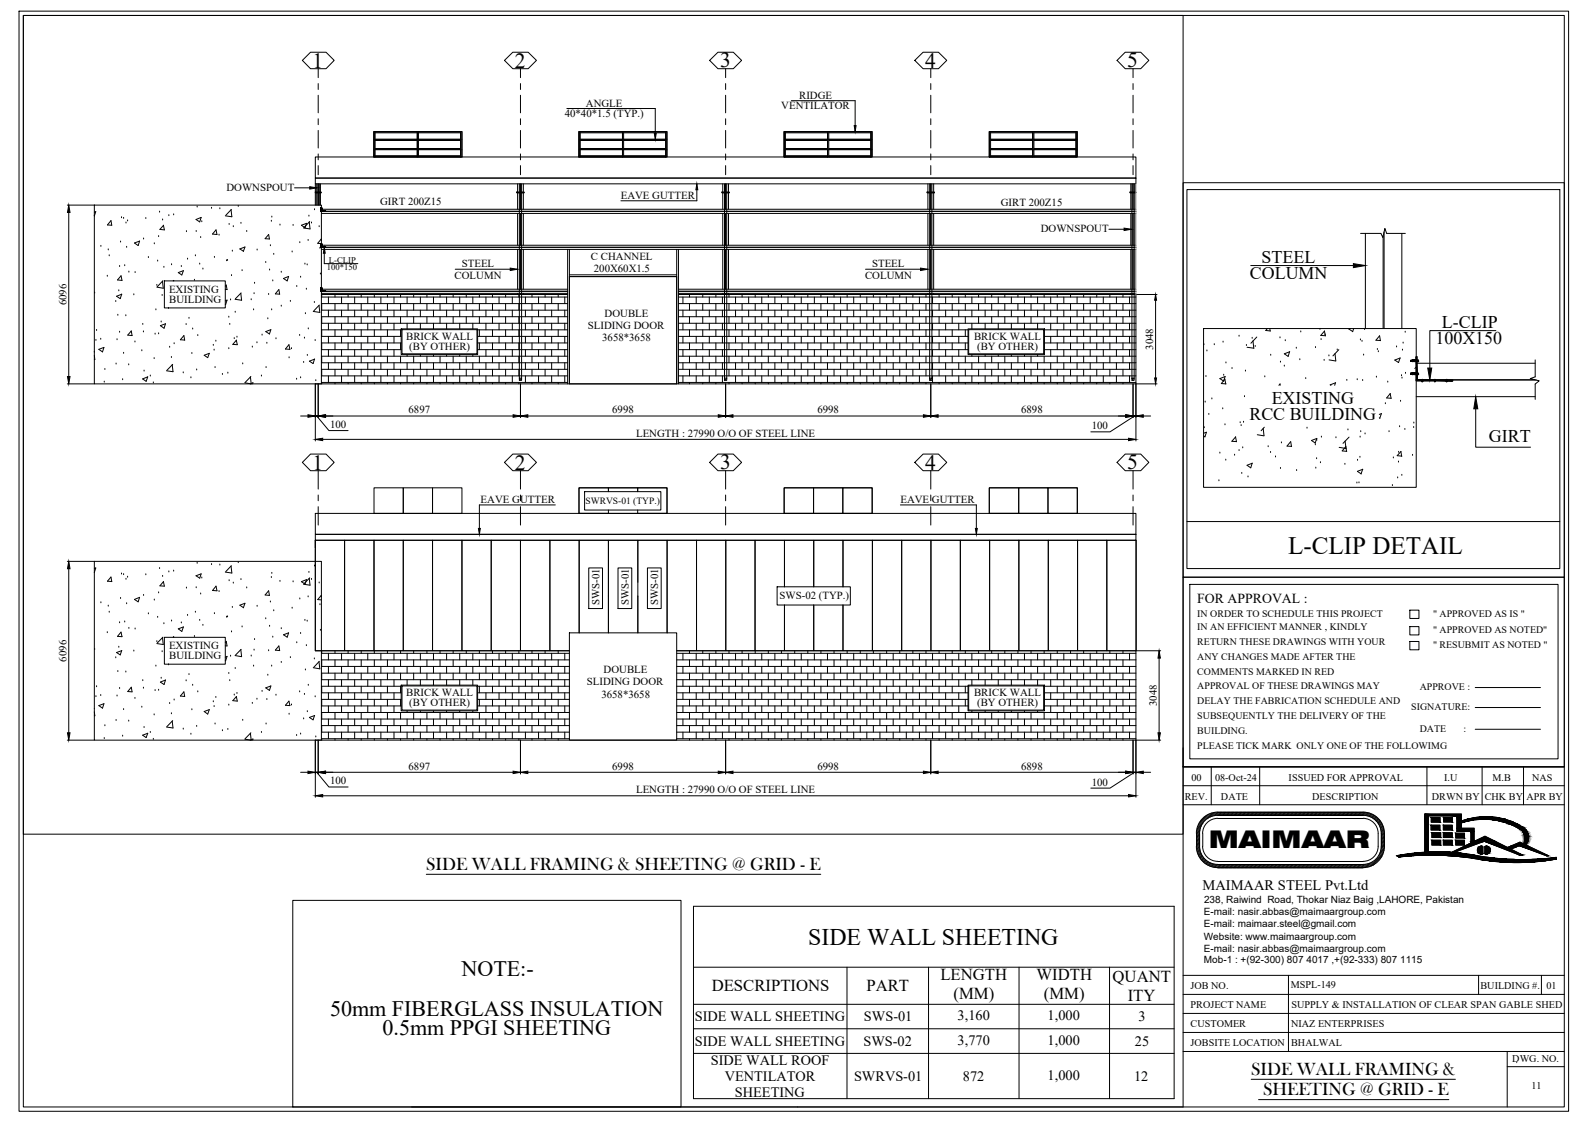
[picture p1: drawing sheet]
<svg xmlns="http://www.w3.org/2000/svg" width="420mm" height="297mm" viewBox="0 0 420 297" stroke-linecap="round" stroke-linejoin="round" font-family="sans-serif">
<defs><g id="words">
<text font-size="6.6" x="341.1" y="146.5">L-CLIP DETAIL</text>
<text font-size="6.5" x="320" y="224.5">MAIMAAR</text>
<text font-size="6.3" x="214" y="250.1">SIDE WALL SHEETING</text>
<g font-size="5.8">
<text x="122.2" y="258.3">NOTE:-</text>
<text x="87.4" y="268.8">50mm FIBERGLASS INSULATION</text>
<text x="101.3" y="274.1">0.5mm PPGI SHEETING</text>
</g>
<g font-size="5.7">
<text x="82.7" y="17.9">1</text>
<text x="136.3" y="17.9">2</text>
<text x="190.7" y="17.9">3</text>
<text x="244.9" y="17.9">4</text>
<text x="298.4" y="17.9">5</text>
<text x="82.7" y="124.3">1</text>
<text x="136.3" y="124.3">2</text>
<text x="190.7" y="124.3">3</text>
<text x="244.9" y="124.3">4</text>
<text x="298.4" y="124.3">5</text>
</g>
<g font-size="4.8">
<text x="112.9" y="230.2">SIDE WALL FRAMING &amp; SHEETING @ GRID - E</text>
<text x="331.3" y="284.5">SIDE WALL FRAMING &amp;</text>
<text x="334.4" y="289.9">SHEETING @ GRID - E</text>
</g>
<g font-size="4.7">
<text x="334" y="69.7">STEEL</text>
<text x="330.9" y="74">COLUMN</text>
<text x="381.8" y="86.9">L-CLIP</text>
<text x="380.1" y="91.1">100X150</text>
<text x="336.7" y="107">EXISTING</text>
<text x="330.8" y="111.3">RCC BUILDING</text>
<text x="394.2" y="117">GIRT</text>
</g>
<g font-size="4.4">
<text x="188.4" y="262.5">DESCRIPTIONS</text>
<text x="229.4" y="262.5">PART</text>
<text x="249" y="259.4">LENGTH</text>
<text x="274.4" y="259.4">WIDTH</text>
<text x="294.6" y="260">QUANT</text>
<text x="252.4" y="264.5">(MM)</text>
<text x="276.4" y="264.5">(MM)</text>
<text x="298.6" y="265">ITY</text>
</g>
<g font-size="3.8">
<text x="318.3" y="235.5">MAIMAAR STEEL Pvt.Ltd</text>
<text x="183.9" y="270.4">SIDE WALL SHEETING</text>
<text x="228.7" y="270.4">SWS-01</text>
<text x="253.5" y="270.1">3,160</text>
<text x="277.4" y="270.1">1,000</text>
<text x="301.4" y="270.4">3</text>
<text x="183.9" y="276.9">SIDE WALL SHEETING</text>
<text x="188.2" y="281.8">SIDE WALL ROOF</text>
<text x="228.6" y="276.9">SWS-02</text>
<text x="253.5" y="276.6">3,770</text>
<text x="277.4" y="276.6">1,000</text>
<text x="300.5" y="276.9">25</text>
<text x="191.9" y="286.1">VENTILATOR</text>
<text x="226.1" y="286.1">SWRVS-01</text>
<text x="254.9" y="286.1">872</text>
<text x="277.4" y="285.8">1,000</text>
<text x="300.3" y="286.2">12</text>
<text x="194.6" y="290.4">SHEETING</text>
</g>
<text font-size="3.7" x="317" y="159.5">FOR APPROVAL :</text>
<g font-size="2.9">
<text x="155.1" y="28.4">ANGLE</text>
<text x="206.8" y="28.9">VENTILATOR</text>
<text x="211.6" y="26.3">RIDGE</text>
<text x="149.5" y="31">40*40*1.5 (TYP.)</text>
<text x="59.9" y="50.6">DOWNSPOUT</text>
<text x="164.3" y="52.7">EAVE GUTTER</text>
<text x="100.6" y="54.4">GIRT 200Z15</text>
<text x="265" y="54.4">GIRT 200Z15</text>
<text x="275.5" y="61.5">DOWNSPOUT</text>
<text x="122.3" y="70.7">STEEL</text>
<text x="156.5" y="68.8">C CHANNEL</text>
<text x="230.9" y="70.7">STEEL</text>
<text x="44.7" y="77.6">EXISTING</text>
<text x="120.4" y="74">COLUMN</text>
<text x="157.2" y="72">200X60X1.5</text>
<text x="229" y="74">COLUMN</text>
<text x="17.6" y="80.8" transform="rotate(-90 17.6 80.8)">6096</text>
<text x="44.8" y="80.2">BUILDING</text>
<text x="160.1" y="83.9">DOUBLE</text>
<text x="107.5" y="90">BRICK WALL</text>
<text x="155.6" y="87.2">SLIDING DOOR</text>
<text x="108.3" y="92.6">(BY OTHER)</text>
<text x="159.4" y="90.4">3658*3658</text>
<text x="257.9" y="90">BRICK WALL</text>
<text x="258.7" y="92.7">(BY OTHER)</text>
<text x="305.3" y="92.6" transform="rotate(-90 305.3 92.6)">3048</text>
<text x="87.4" y="113.4">100</text>
<text x="108.2" y="109.5">6897</text>
<text x="162.1" y="109.5">6998</text>
<text x="216.4" y="109.5">6998</text>
<text x="270.3" y="109.5">6898</text>
<text x="289.1" y="113.7">100</text>
<text x="168.4" y="115.6">LENGTH : 27990 O/O OF STEEL LINE</text>
<text x="127.3" y="133.3">EAVE GUTTER</text>
<text x="238.4" y="133.3">EAVE GUTTER</text>
<text x="158.7" y="160.2" transform="rotate(-90 158.7 160.2)">SWS-01</text>
<text x="166.5" y="160.2" transform="rotate(-90 166.5 160.2)">SWS-01</text>
<text x="174.2" y="160.2" transform="rotate(-90 174.2 160.2)">SWS-01</text>
<text x="206.4" y="158.7">SWS-02 (TYP.)</text>
<text x="44.7" y="171.9">EXISTING</text>
<text x="17.6" y="175.2" transform="rotate(-90 17.6 175.2)">6096</text>
<text x="44.8" y="174.5">BUILDING</text>
<text x="159.8" y="178.2">DOUBLE</text>
<text x="107.5" y="184.3">BRICK WALL</text>
<text x="155.4" y="181.5">SLIDING DOOR</text>
<text x="159.2" y="184.7">3658*3658</text>
<text x="257.9" y="184.3">BRICK WALL</text>
<text x="108.3" y="186.9">(BY OTHER)</text>
<text x="258.7" y="187">(BY OTHER)</text>
<text x="306.2" y="187" transform="rotate(-90 306.2 187)">3048</text>
<text x="108.2" y="203.8">6897</text>
<text x="162.1" y="203.8">6998</text>
<text x="216.4" y="203.8">6998</text>
<text x="270.3" y="203.8">6898</text>
<text x="87.4" y="207.7">100</text>
<text x="289.1" y="208">100</text>
<text x="168.4" y="210">LENGTH : 27990 O/O OF STEEL LINE</text>
</g>
<g font-size="2.7">
<text x="315.4" y="206.7">00</text>
<text x="321.7" y="206.7">08-Oct-24</text>
<text x="341.2" y="206.7">ISSUED FOR APPROVAL</text>
<text x="382.4" y="206.7">I.U</text>
<text x="395.1" y="206.7">M.B</text>
<text x="405.6" y="206.7">NAS</text>
<text x="313.7" y="211.7">REV.</text>
<text x="323.3" y="211.7">DATE</text>
<text x="347.4" y="211.7">DESCRIPTION</text>
<text x="379.1" y="211.7">DRWN BY</text>
<text x="393.1" y="211.7">CHK BY</text>
<text x="404.1" y="211.7">APR BY</text>
<text x="315.2" y="261.9">JOB NO.</text>
<text x="341.7" y="261.6">MSPL-149</text>
<text x="392" y="261.9">BUILDING #.</text>
<text x="409.4" y="261.9">01</text>
<text x="315.2" y="266.9">PROJECT NAME</text>
<text x="341.9" y="266.7">SUPPLY &amp; INSTALLATION OF CLEAR SPAN GABLE SHED</text>
<text x="315.2" y="272">CUSTOMER</text>
<text x="341.8" y="271.8">NIAZ ENTERPRISES</text>
<text x="315.2" y="277">JOBSITE LOCATION</text>
<text x="341.8" y="276.8">BHALWAL</text>
<text x="400.4" y="281.1">DWG. NO.</text>
<text x="405.4" y="288.3">11</text>
</g>
<g font-size="2.6">
<text x="317" y="163.3">IN ORDER TO SCHEDULE THIS PROJECT</text>
<text x="317" y="166.8">IN AN EFFICIENT MANNER , KINDLY</text>
<text x="379.4" y="163.3">&quot; APPROVED AS IS &quot;</text>
<text x="379.4" y="167.7">&quot; APPROVED AS NOTED&quot;</text>
<text x="317" y="170.7">RETURN THESE DRAWINGS WITH YOUR</text>
<text x="379.4" y="171.6">&quot; RESUBMIT AS NOTED &quot;</text>
<text x="317" y="174.7">ANY CHANGES MADE AFTER THE</text>
<text x="317" y="178.6">COMMENTS MARKED IN RED</text>
<text x="317" y="182.5">APPROVAL OF THESE DRAWINGS MAY</text>
<text x="375.9" y="182.7">APPROVE :</text>
<text x="317" y="186.5">DELAY THE FABRICATION SCHEDULE AND</text>
<text x="317" y="190.4">SUBSEQUENTLY THE DELIVERY OF THE</text>
<text x="373.6" y="188">SIGNATURE:</text>
<text x="317" y="194.3">BUILDING.</text>
<text x="375.9" y="193.7">DATE</text>
<text x="387.5" y="193.7">:</text>
<text x="317" y="198.3">PLEASE TICK MARK ONLY ONE OF THE FOLLOWIMG</text>
<text x="318.8" y="239">238, Raiwind Road, Thokar Niaz Baig ,LAHORE, Pakistan</text>
<text x="318.7" y="242.3">E-mail: nasir.abbas@maimaargroup.com</text>
<text x="318.7" y="245.5">E-mail: maimaar.steel@gmail.com</text>
<text x="318.7" y="248.7">Website: www.maimaargroup.com</text>
<text x="318.7" y="252">E-mail: nasir.abbas@maimaargroup.com</text>
<text x="318.7" y="255">Mob-1 : +(92-300) 807 4017 ,+(92-333) 807 1115</text>
</g>
<text font-size="2.5" x="155" y="133.5">SWRVS-01 (TYP.)</text>
<g font-size="2.3">
<text x="86.5" y="71.6">100*150</text>
<text x="87.1" y="69.5">L-CLIP</text>
</g>
</g></defs>
<!-- layer: 0 -->
<g fill="none" stroke="#000" stroke-width=".26">
<path d="M5 2.9h410.3v291.3h-410.3zM6.2 4.1h407.9v289h-407.9zM365.6 61.8l.5 1.1 .5-2.4 .5 1.3M406.4 99.8l-1.3 .4 2.4 .6-1.1 .9M373.3 161.5h2.4v2.2h-2.4zM373.3 165.9h2.4v2.2h-2.4zM373.3 169.8h2.4v2.2h-2.4zM313.2 198v95.1h-204.2M390.6 182h17.2M390.6 187.3h17.2M390.6 193.1h17.2M313.2 213h100.9"/>
<path d="M313.2 208h100.9M313.2 203h100.9M320.7 203v10M333.5 203v10M377.8 203v10M378.2 216.1v9.5M378.9 218.5h2.3v1.2h-2.3zM378.9 216.4h2.4v1.3h-2.4zM382.1 218.5h2.3v1.2h-2.3zM382.2 216.4h2.3v1.2h-2.3zM385.7 216.3v3.8h3.7v3.1M386.9 217.8a18.7 18.7 0 0 1 15.9 1.9 3.2 3.2 0 0 1 .6 3.7"/>
<path d="M386.9 217.4a17.5 17.5 0 0 1 17.1 2.3 3 3 0 0 1-.1 4M392.4 203v10M403.4 203v10M183.6 239.9h127.3v51h-127.3zM370.7 226.8h-.5l-.3-.3a58.4 58.4 0 0 1 22.6 .3 68.9 68.9 0 0 0 19.5 .2v.4a60.5 60.5 0 0 1-23.1-.3 72.1 72.1 0 0 0-18.2-.2M379.1 220.5h2.3v1.2h-2.3zM379.1 222.4h2.3v1.3h-2.3zM382.1 220.5h2.3v1.2h-2.3zM382.1 222.4h2.3v1.3h-2.3zM384.3 225.7l8.8-4.3 10 4.9-.5 .2M384.9 225.7l8-3 9.7 3.8M385.4 222.4h2.3v1.3h-2.3z"/>
<path d="M385.4 220.6h2.3v1.3h-2.3zM389.4 223.2l.9-.4v-3.5h-3.4v-3.8h-9.7v10.1M391.3 224.4a1.04 1.04 0 0 1 1.2-.3v1.9a1.04 1.04 0 0 1-1.2-.3 1.04 1.04 0 0 1 0-1.3zM393.1 224.1a1.04 1.04 0 0 1 1.4 1 1.04 1.04 0 0 1-1.4 .9zM399.1 224.4l3.3-1.4 7.6 3.6h-.6l-7.1-2.7-2.3 .9M402.6 226.5h.1M183.6 256.1h127.3M224.2 256.1v34.8M245.8 256.1v34.8M269.8 256.1v34.8M293.8 256.1v34.8M313.2 258.2h100.9"/>
<path d="M341.1 258.2v20.2M391.5 258.2v5.1M408.1 258.2v5.1M183.6 265.9h127.3M183.6 272.4h127.3M183.6 278.9h127.3M313.2 278.4h100.9M313.2 268.3h100.9M313.2 263.3h100.9M313.2 273.3h100.9M399 278.4v14.7M399 282.4h15.1"/>
<path d="M401.6 281.3h-.1"/>
</g>
<!-- layer: Bolt -->
<g fill="none" stroke="#000" stroke-width=".26">
<path d="M99 34.8h23.3v6.8h-23.3zM99 34.8v6.8M99.3 34.8v6.8M99.3 36.9h11.2M99.3 37.2h11.2M99.3 34.9h11.2M99.3 35.2h11.2M99.3 39.6h11.2M99.3 39.3h11.2M110.5 34.8v6.8M110.8 34.8v6.8M110.8 36.9h11.2"/>
<path d="M110.8 37.2h11.2M110.8 34.9h11.2M110.8 35.2h11.2M110.8 39.6h11.2M110.8 39.3h11.2M122 34.8v6.8M122.3 34.8v6.8M153.3 34.8h23.3v6.8h-23.3zM153.3 34.8v6.8M153.6 36.9h11.2M153.6 37.2h11.2M153.6 34.9h11.2"/>
<path d="M153.6 35.2h11.2M153.6 39.6h11.2M153.6 39.3h11.2M153.6 34.8v6.8M164.8 34.8v6.8M165.1 36.9h11.2M165.1 37.2h11.2M165.1 34.9h11.2M165.1 35.2h11.2M165.1 39.6h11.2M165.1 39.3h11.2M165.1 34.8v6.8"/>
<path d="M176.3 34.8v6.8M176.6 34.8v6.8M207.6 34.8h23.3v6.8h-23.3zM207.6 34.8v6.8M207.9 36.9h11.2M207.9 37.2h11.2M207.9 34.9h11.2M207.9 35.2h11.2M207.9 39.6h11.2M207.9 39.3h11.2M207.9 34.8v6.8M219.1 34.8v6.8"/>
<path d="M219.4 36.9h11.2M219.4 37.2h11.2M219.4 34.9h11.2M219.4 35.2h11.2M219.4 39.6h11.2M219.4 39.3h11.2M219.4 34.8v6.8M230.6 34.8v6.8M230.9 34.8v6.8M261.9 34.8h23.3v6.8h-23.3zM261.9 34.8v6.8M262 34.8v6.8"/>
<path d="M262.3 36.9h11.1M262.3 37.2h11.1M262.3 34.9h11.1M262.3 35.2h11.1M262.3 39.6h11.1M262.3 39.3h11.1M262.3 34.8v6.8M273.4 34.8v6.8M273.7 36.9h11.2M273.7 37.2h11.2M273.7 34.9h11.2M273.7 35.2h11.2"/>
<path d="M273.7 39.6h11.2M273.7 39.3h11.2M273.7 34.8v6.8M284.9 34.8v6.8M285.2 34.8v6.8M78 49.7h4M83.5 50.8h1.5v.3h-1.5zM83.5 48.7v5.6M83.5 51h1.5M83.7 48.7v2.1M83.7 51.1v3.2M84.2 48.7v2.1"/>
<path d="M84.2 51.1v3.2M84.8 48.7v2.1M84.8 51.1v3.2M85.1 55.2v.8h1.2h-1.2zM85.3 56h.1M85.3 55.9h.1M85.3 55.9v.1M85.7 55.9v.1M85.7 55.9h.1M85.7 56h.1M86.1 56h.1M99 41.5h.1"/>
<path d="M99 41.2h.1M99.3 41.5h11.2M99.3 41.2h11.2M110.8 41.5h11.2M110.8 41.2h11.2M136.8 50.8h2v.3h-2zM136.8 51h2M137 48.7v2.1M137 51.1v4.3M137 56.5v8.4M137.8 48.7v2.1M137.8 51.1v4.3"/>
<path d="M137.8 56.5v8.4M138.6 48.7v2.1M138.6 51.1v4.3M138.6 56.5v8.4M153.3 41.5h.1M153.3 41.2h.1M153.6 41.5h11.2M153.6 41.2h11.2M165.1 41.5h11.2M165.1 41.2h11.2M191.1 50.8h2v.3h-2zM191.1 51h2"/>
<path d="M191.3 48.7v2.1M191.3 51.1v4.3M191.3 56.5v8.4M192.1 48.7v2.1M192.1 51.1v4.3M192.1 56.5v8.4M192.2 48.7v2.1M192.2 51.1v4.3M192.2 56.5v8.4M192.9 48.7v2.1M192.9 51.1v4.3M192.9 56.5v8.4"/>
<path d="M207.6 41.5h.1M207.6 41.2h.1M207.9 41.5h11.2M207.9 41.2h11.2M219.4 41.5h11.2M219.4 41.2h11.2M245.4 50.8h2v.3h-2zM245.4 51h2M245.7 48.7v2.1M245.7 51.1v4.3M245.7 56.5v8.4M246.4 48.7v2.1"/>
<path d="M246.4 51.1v4.3M246.4 56.5v8.4M246.5 48.7v2.1M246.5 51.1v4.3M246.5 56.5v8.4M247.2 48.7v2.1M247.2 51.1v4.3M247.2 56.5v8.4M261.9 41.5h.1M261.9 41.2h.1M262.3 41.5h11.1M262.3 41.2h11.1"/>
<path d="M273.7 41.5h11.2M273.7 41.2h11.2M299.2 50.8h1.5v.3h-1.5zM299.2 51h1.5M299.4 48.7v2.1M299.4 51.1v4.3M299.4 56.5v8.4M299.9 48.7v2.1M299.9 51.1v4.3M299.9 56.5v8.4M300.5 48.7v2.1M300.5 51.1v4.3"/>
<path d="M300.5 56.5v8.4M313.2 48.4h100.9v104.4h-100.9zM314.2 50.2h98.8v100.3h-98.8zM85.1 64.7v.8h1.2h-1.2zM85.1 76.4v.7l1.2 .1h-1.2zM85.1 78.6h65.2M85.1 78h65.2M85.2 78v.6M85.3 65.5h.1M85.3 65.4h.1M85.3 77.2h.1M85.3 77.1h.1"/>
<path d="M85.7 65.4h.1M85.7 77.1h.1M85.7 65.5h.1M85.7 77.2h.1M85.9 67v2.8h8.8M86.1 65.5h.1M86.1 77.2h.1M86.1 77.1h.1M86.1 65.4v.1M86.1 65.4h.1M87 78.6v1.8M88.7 78v.6"/>
<path d="M90.4 78.6v1.8M92.2 78v.6M93.9 78.6v1.8M95.6 78v.6M97.4 78.6v1.8M99.1 78v.6M100.8 78.6v1.8M102.6 78v.6M104.3 78.6v1.8M106 78v.6M107.8 78.6v1.8M109.5 78v.6"/>
<path d="M111.3 78.6v1.8M113 78v.6M114.8 78.6v1.8M116.5 78v.6M118.2 78.6v1.8M120 78v.6M120.5 71.3h14.6M121.7 78.6v1.8M123.4 78v.6M125.2 78.6v1.8M126.9 78v.6M128.7 78.6v1.8"/>
<path d="M130.4 78v.6M132.1 78.6v1.8M133.9 78v.6M135.6 78.6v1.8M137 66v10.6M137 77.7v.3M137.4 78v.6M137.8 66v10.6M137.8 77.7v.3M138.6 66v10.6M138.6 77.7v.3M139.1 78.6v1.8"/>
<path d="M140.8 78v.6M142.6 78.6v1.8M144.3 78v.6M146.1 78.6v1.8M147.8 78v.6M149.5 78.6v1.8M150.3 66v35.6M150.7 73.2h28.5v28.4h-28.5zM150.7 66v35.6M150.7 73.2h28.5M150.7 72.8h28.5M179.2 66v35.6"/>
<path d="M179.6 78.6h121.1M179.6 78h121.1v23.6h-217.2M179.6 66v35.6M180.8 78.6v1.8M182.5 78v.6M184.3 78.6v1.8M186.1 78v.6M187.8 78.6v1.8M189.5 78v.6M191.3 78.6v1.8M191.3 66v10.6M191.3 77.7v.3"/>
<path d="M192.1 66v10.6M192.1 77.7v.3M192.2 66v10.6M192.2 77.7v.3M192.9 66v10.6M192.9 77.7v.3M193 78v.6M194.7 78.6v1.8M196.5 78v.6M198.2 78.6v1.8M199.9 78v.6M201.7 78.6v1.8"/>
<path d="M203.4 78v.6M205.1 78.6v1.8M206.9 78v.6M208.6 78.6v1.8M210.4 78v.6M212.1 78.6v1.8M213.9 78v.6M215.6 78.6v1.8M217.3 78v.6M219.1 78.6v1.8M220.8 78v.6M222.5 78.6v1.8"/>
<path d="M224.3 78v.6M226 78.6v1.8M227.8 78v.6M229.2 71.3h14.5M229.5 78.6v1.8M231.2 78v.6M233 78.6v1.8M234.7 78v.6M236.5 78.6v1.8M238.2 78v.6M239.9 78.6v1.8M241.7 78v.6"/>
<path d="M243.4 78.6v1.8M245.2 78v.6M245.7 66v10.6M245.7 77.7v.3M246.4 66v10.6M246.4 77.7v.3M246.5 66v10.6M246.5 77.7v.3M246.9 78.6v1.8M247.2 66v10.6M247.2 77.7v.3M248.6 78v.6"/>
<path d="M250.4 78.6v1.8M252.1 78v.6M253.8 78.6v1.8M255.6 78v.6M257.3 78.6v1.8M259.1 78v.6M260.8 78.6v1.8M262.6 78v.6M264.3 78.6v1.8M266 78v.6M267.8 78.6v1.8M269.5 78v.6"/>
<path d="M271.2 78.6v1.8M273 78v.6M274.7 78.6v1.8M276.4 78v.6M278.2 78.6v1.8M279.9 78v.6M281.6 78.6v1.8M283.4 78v.6M285.2 78.6v1.8M286.9 78v.6M288.6 78.6v1.8M290.4 78v.6"/>
<path d="M292.1 78.6v1.8M293.6 60.7h4M293.8 78v.6M295.6 78.6v1.8M297.3 78v.6M299 78.6v1.8M299.4 66v10.6M299.4 77.7v.3M299.9 66v10.6M299.9 77.7v.3M300.5 66v10.6M331.1 70.3h27.2"/>
<path d="M360.2 61.8h5.4M361.5 61.8v25.2M366.2 62.5v24.5M366.4 61.4v25.6M367.1 61.8h5M371.1 61.8v25.2M85.1 80.4h65.2M85.1 82.1h65.2M85.1 83.8h65.2M85.1 85.6h65.2M85.1 87.3h21.1M85.1 89.1h21.1"/>
<path d="M85.1 90.8h21.1M85.1 92.6h21.1M85.1 94.3h65.2M85.1 96h65.2M85.1 97.8h65.2M85.1 99.5h65.2M85.2 80.4v1.7M85.2 83.8v1.8M85.2 87.3v1.8M85.2 90.8v1.8M85.2 94.3v1.7M85.2 97.8v1.7"/>
<path d="M87 82.1v1.7M87 85.6v1.7M87 89.1v1.7M87 92.6v1.7M87 96v1.8M87 99.5v1.7M88.7 80.4v1.7M88.7 83.8v1.8M88.7 87.3v1.8M88.7 90.8v1.8M88.7 94.3v1.7M88.7 97.8v1.7"/>
<path d="M90.4 82.1v1.7M90.4 85.6v1.7M90.4 89.1v1.7M90.4 92.6v1.7M90.4 96v1.8M90.4 99.5v1.7M92.2 80.4v1.7M92.2 83.8v1.8M92.2 87.3v1.8M92.2 90.8v1.8M92.2 94.3v1.7M92.2 97.8v1.7"/>
<path d="M93.9 82.1v1.7M93.9 85.6v1.7M93.9 89.1v1.7M93.9 92.6v1.7M93.9 96v1.8M93.9 99.5v1.7M95.6 80.4v1.7M95.6 83.8v1.8M95.6 87.3v1.8M95.6 90.8v1.8M95.6 94.3v1.7M95.6 97.8v1.7"/>
<path d="M97.4 82.1v1.7M97.4 85.6v1.7M97.4 89.1v1.7M97.4 92.6v1.7M97.4 96v1.8M97.4 99.5v1.7M99.1 80.4v1.7M99.1 83.8v1.8M99.1 87.3v1.8M99.1 90.8v1.8M99.1 94.3v1.7M99.1 97.8v1.7"/>
<path d="M100.8 82.1v1.7M100.8 85.6v1.7M100.8 89.1v1.7M100.8 92.6v1.7M100.8 96v1.8M100.8 99.5v1.7M102.6 80.4v1.7M102.6 83.8v1.8M102.6 87.3v1.8M102.6 90.8v1.8M102.6 94.3v1.7M102.6 97.8v1.7"/>
<path d="M104.3 82.1v1.7M104.3 85.6v1.7M104.3 89.1v1.7M104.3 92.6v1.7M104.3 96v1.8M104.3 99.5v1.7M106 80.4v1.7M106 83.8v1.8M106 87.3v1.8M106 90.8v1.8M106 94.3v1.7M106 97.8v1.7"/>
<path d="M106.2 87.1h20.2v6.8h-20.2zM106.4 87.3h19.9v6.4h-19.9zM107.8 82.1v1.7M107.8 85.6v1.5M107.8 93.9v.4M107.8 96v1.8M107.8 99.5v1.7M109.5 80.4v1.7M109.5 83.8v1.8M109.5 94.3v1.7M109.5 97.8v1.7M111.3 82.1v1.7"/>
<path d="M111.3 85.6v1.5M111.3 93.9v.4M111.3 96v1.8M111.3 99.5v1.7M113 80.4v1.7M113 83.8v1.8M113 94.3v1.7M113 97.8v1.7M114.8 82.1v1.7M114.8 85.6v1.5M114.8 93.9v.4M114.8 96v1.8"/>
<path d="M114.8 99.5v1.7M116.5 80.4v1.7M116.5 83.8v1.8M116.5 94.3v1.7M116.5 97.8v1.7M118.2 82.1v1.7M118.2 85.6v1.5M118.2 93.9v.4M118.2 96v1.8M118.2 99.5v1.7M120 80.4v1.7M120 83.8v1.8"/>
<path d="M120 94.3v1.7M120 97.8v1.7M121.7 82.1v1.7M121.7 85.6v1.5M121.7 93.9v.4M121.7 96v1.8M121.7 99.5v1.7M123.4 80.4v1.7M123.4 83.8v1.8M123.4 94.3v1.7M123.4 97.8v1.7M125.2 82.1v1.7"/>
<path d="M125.2 85.6v1.5M125.2 93.9v.4M125.2 96v1.8M125.2 99.5v1.7M126.4 87.3h23.9M126.4 89.1h23.9M126.4 90.8h23.9M126.4 92.6h23.9M126.9 80.4v1.7M126.9 83.8v1.8M126.9 87.3v1.8M126.9 90.8v1.8"/>
<path d="M126.9 94.3v1.7M126.9 97.8v1.7M128.7 82.1v1.7M128.7 85.6v1.7M128.7 89.1v1.7M128.7 92.6v1.7M128.7 96v1.8M128.7 99.5v1.7M130.4 80.4v1.7M130.4 83.8v1.8M130.4 87.3v1.8M130.4 90.8v1.8"/>
<path d="M130.4 94.3v1.7M130.4 97.8v1.7M132.1 82.1v1.7M132.1 85.6v1.7M132.1 89.1v1.7M132.1 92.6v1.7M132.1 96v1.8M132.1 99.5v1.7M133.9 80.4v1.7M133.9 83.8v1.8M133.9 87.3v1.8M133.9 90.8v1.8"/>
<path d="M133.9 94.3v1.7M133.9 97.8v1.7M135.6 82.1v1.7M135.6 85.6v1.7M135.6 89.1v1.7M135.6 92.6v1.7M135.6 96v1.8M135.6 99.5v1.7M137.4 80.4v1.7M137.4 83.8v1.8M137.4 87.3v1.8M137.4 90.8v1.8"/>
<path d="M137.4 94.3v1.7M137.4 97.8v1.7M139.1 82.1v1.7M139.1 85.6v1.7M139.1 89.1v1.7M139.1 92.6v1.7M139.1 96v1.8M139.1 99.5v1.7M140.8 80.4v1.7M140.8 83.8v1.8M140.8 87.3v1.8M140.8 90.8v1.8"/>
<path d="M140.8 94.3v1.7M140.8 97.8v1.7M142.6 82.1v1.7M142.6 85.6v1.7M142.6 89.1v1.7M142.6 92.6v1.7M142.6 96v1.8M142.6 99.5v1.7M144.3 80.4v1.7M144.3 83.8v1.8M144.3 87.3v1.8M144.3 90.8v1.8"/>
<path d="M144.3 94.3v1.7M144.3 97.8v1.7M146.1 82.1v1.7M146.1 85.6v1.7M146.1 89.1v1.7M146.1 92.6v1.7M146.1 96v1.8M146.1 99.5v1.7M147.8 80.4v1.7M147.8 83.8v1.8M147.8 87.3v1.8M147.8 90.8v1.8"/>
<path d="M147.8 94.3v1.7M147.8 97.8v1.7M149.5 82.1v1.7M149.5 85.6v1.7M149.5 89.1v1.7M149.5 92.6v1.7M149.5 96v1.8M149.5 99.5v1.7M179.6 80.4h121.1M179.6 82.1h121.1M179.6 83.8h121.1M179.6 85.6h121.1"/>
<path d="M179.6 87.3h76.7M179.6 89.1h76.7M179.6 90.8h76.7M179.6 92.6h76.7M179.6 94.3h121.1M179.6 96h121.1M179.6 97.8h121.1M179.6 99.5h121.1M180.8 82.1v1.7M180.8 85.6v1.7M180.8 89.1v1.7M180.8 92.6v1.7"/>
<path d="M180.8 96v1.8M180.8 99.5v1.7M182.5 80.4v1.7M182.5 83.8v1.8M182.5 87.3v1.8M182.5 90.8v1.8M182.5 94.3v1.7M182.5 97.8v1.7M184.3 82.1v1.7M184.3 85.6v1.7M184.3 89.1v1.7M184.3 92.6v1.7"/>
<path d="M184.3 96v1.8M184.3 99.5v1.7M186.1 80.4v1.7M186.1 83.8v1.8M186.1 87.3v1.8M186.1 90.8v1.8M186.1 94.3v1.7M186.1 97.8v1.7M187.8 82.1v1.7M187.8 85.6v1.7M187.8 89.1v1.7M187.8 92.6v1.7"/>
<path d="M187.8 96v1.8M187.8 99.5v1.7M189.5 80.4v1.7M189.5 83.8v1.8M189.5 87.3v1.8M189.5 90.8v1.8M189.5 94.3v1.7M189.5 97.8v1.7M191.3 82.1v1.7M191.3 85.6v1.7M191.3 89.1v1.7M191.3 92.6v1.7"/>
<path d="M191.3 96v1.8M191.3 99.5v1.7M193 80.4v1.7M193 83.8v1.8M193 87.3v1.8M193 90.8v1.8M193 94.3v1.7M193 97.8v1.7M194.7 82.1v1.7M194.7 85.6v1.7M194.7 89.1v1.7M194.7 92.6v1.7"/>
<path d="M194.7 96v1.8M194.7 99.5v1.7M196.5 80.4v1.7M196.5 83.8v1.8M196.5 87.3v1.8M196.5 90.8v1.8M196.5 94.3v1.7M196.5 97.8v1.7M198.2 82.1v1.7M198.2 85.6v1.7M198.2 89.1v1.7M198.2 92.6v1.7"/>
<path d="M198.2 96v1.8M198.2 99.5v1.7M199.9 80.4v1.7M199.9 83.8v1.8M199.9 87.3v1.8M199.9 90.8v1.8M199.9 94.3v1.7M199.9 97.8v1.7M201.7 82.1v1.7M201.7 85.6v1.7M201.7 89.1v1.7M201.7 92.6v1.7"/>
<path d="M201.7 96v1.8M201.7 99.5v1.7M203.4 80.4v1.7M203.4 83.8v1.8M203.4 87.3v1.8M203.4 90.8v1.8M203.4 94.3v1.7M203.4 97.8v1.7M205.1 82.1v1.7M205.1 85.6v1.7M205.1 89.1v1.7M205.1 92.6v1.7"/>
<path d="M205.1 96v1.8M205.1 99.5v1.7M206.9 80.4v1.7M206.9 83.8v1.8M206.9 87.3v1.8M206.9 90.8v1.8M206.9 94.3v1.7M206.9 97.8v1.7M208.6 82.1v1.7M208.6 85.6v1.7M208.6 89.1v1.7M208.6 92.6v1.7"/>
<path d="M208.6 96v1.8M208.6 99.5v1.7M210.4 80.4v1.7M210.4 83.8v1.8M210.4 87.3v1.8M210.4 90.8v1.8M210.4 94.3v1.7M210.4 97.8v1.7M212.1 82.1v1.7M212.1 85.6v1.7M212.1 89.1v1.7M212.1 92.6v1.7"/>
<path d="M212.1 96v1.8M212.1 99.5v1.7M213.9 80.4v1.7M213.9 83.8v1.8M213.9 87.3v1.8M213.9 90.8v1.8M213.9 94.3v1.7M213.9 97.8v1.7M215.6 82.1v1.7M215.6 85.6v1.7M215.6 89.1v1.7M215.6 92.6v1.7"/>
<path d="M215.6 96v1.8M215.6 99.5v1.7M217.3 80.4v1.7M217.3 83.8v1.8M217.3 87.3v1.8M217.3 90.8v1.8M217.3 94.3v1.7M217.3 97.8v1.7M219.1 82.1v1.7M219.1 85.6v1.7M219.1 89.1v1.7M219.1 92.6v1.7"/>
<path d="M219.1 96v1.8M219.1 99.5v1.7M220.8 80.4v1.7M220.8 83.8v1.8M220.8 87.3v1.8M220.8 90.8v1.8M220.8 94.3v1.7M220.8 97.8v1.7M222.5 82.1v1.7M222.5 85.6v1.7M222.5 89.1v1.7M222.5 92.6v1.7"/>
<path d="M222.5 96v1.8M222.5 99.5v1.7M224.3 80.4v1.7M224.3 83.8v1.8M224.3 87.3v1.8M224.3 90.8v1.8M224.3 94.3v1.7M224.3 97.8v1.7M226 82.1v1.7M226 85.6v1.7M226 89.1v1.7M226 92.6v1.7"/>
<path d="M226 96v1.8M226 99.5v1.7M227.8 80.4v1.7M227.8 83.8v1.8M227.8 87.3v1.8M227.8 90.8v1.8M227.8 94.3v1.7M227.8 97.8v1.7M229.5 82.1v1.7M229.5 85.6v1.7M229.5 89.1v1.7M229.5 92.6v1.7"/>
<path d="M229.5 96v1.8M229.5 99.5v1.7M231.2 80.4v1.7M231.2 83.8v1.8M231.2 87.3v1.8M231.2 90.8v1.8M231.2 94.3v1.7M231.2 97.8v1.7M233 82.1v1.7M233 85.6v1.7M233 89.1v1.7M233 92.6v1.7"/>
<path d="M233 96v1.8M233 99.5v1.7M234.7 80.4v1.7M234.7 83.8v1.8M234.7 87.3v1.8M234.7 90.8v1.8M234.7 94.3v1.7M234.7 97.8v1.7M236.5 82.1v1.7M236.5 85.6v1.7M236.5 89.1v1.7M236.5 92.6v1.7"/>
<path d="M236.5 96v1.8M236.5 99.5v1.7M238.2 80.4v1.7M238.2 83.8v1.8M238.2 87.3v1.8M238.2 90.8v1.8M238.2 94.3v1.7M238.2 97.8v1.7M239.9 82.1v1.7M239.9 85.6v1.7M239.9 89.1v1.7M239.9 92.6v1.7"/>
<path d="M239.9 96v1.8M239.9 99.5v1.7M241.7 80.4v1.7M241.7 83.8v1.8M241.7 87.3v1.8M241.7 90.8v1.8M241.7 94.3v1.7M241.7 97.8v1.7M243.4 82.1v1.7M243.4 85.6v1.7M243.4 89.1v1.7M243.4 92.6v1.7"/>
<path d="M243.4 96v1.8M243.4 99.5v1.7M245.2 80.4v1.7M245.2 83.8v1.8M245.2 87.3v1.8M245.2 90.8v1.8M245.2 94.3v1.7M245.2 97.8v1.7M246.9 82.1v1.7M246.9 85.6v1.7M246.9 89.1v1.7M246.9 92.6v1.7"/>
<path d="M246.9 96v1.8M246.9 99.5v1.7M248.6 80.4v1.7M248.6 83.8v1.8M248.6 87.3v1.8M248.6 90.8v1.8M248.6 94.3v1.7M248.6 97.8v1.7M250.4 82.1v1.7M250.4 85.6v1.7M250.4 89.1v1.7M250.4 92.6v1.7"/>
<path d="M250.4 96v1.8M250.4 99.5v1.7M252.1 80.4v1.7M252.1 83.8v1.8M252.1 87.3v1.8M252.1 90.8v1.8M252.1 94.3v1.7M252.1 97.8v1.7M253.8 82.1v1.7M253.8 85.6v1.7M253.8 89.1v1.7M253.8 92.6v1.7"/>
<path d="M253.8 96v1.8M253.8 99.5v1.7M255.6 80.4v1.7M255.6 83.8v1.8M255.6 87.3v1.8M255.6 90.8v1.8M255.6 94.3v1.7M255.6 97.8v1.7M256.3 87.1h20.2v6.8h-20.2zM256.5 87.3h19.8v6.4h-19.8zM257.3 82.1v1.7M257.3 85.6v1.5"/>
<path d="M257.3 93.9v.4M257.3 96v1.8M257.3 99.5v1.7M259.1 80.4v1.7M259.1 83.8v1.8M259.1 94.3v1.7M259.1 97.8v1.7M260.8 82.1v1.7M260.8 85.6v1.5M260.8 93.9v.4M260.8 96v1.8M260.8 99.5v1.7"/>
<path d="M262.6 80.4v1.7M262.6 83.8v1.8M262.6 94.3v1.7M262.6 97.8v1.7M264.3 82.1v1.7M264.3 85.6v1.5M264.3 93.9v.4M264.3 96v1.8M264.3 99.5v1.7M266 80.4v1.7M266 83.8v1.8M266 94.3v1.7"/>
<path d="M266 97.8v1.7M267.8 82.1v1.7M267.8 85.6v1.5M267.8 93.9v.4M267.8 96v1.8M267.8 99.5v1.7M269.5 80.4v1.7M269.5 83.8v1.8M269.5 94.3v1.7M269.5 97.8v1.7M271.2 82.1v1.7M271.2 85.6v1.5"/>
<path d="M271.2 93.9v.4M271.2 96v1.8M271.2 99.5v1.7M273 80.4v1.7M273 83.8v1.8M273 94.3v1.7M273 97.8v1.7M274.7 82.1v1.7M274.7 85.6v1.5M274.7 93.9v.4M274.7 96v1.8M274.7 99.5v1.7"/>
<path d="M276.4 80.4v1.7M276.4 83.8v1.8M276.4 94.3v1.7M276.4 97.8v1.7M276.5 87.3h24.2M276.5 89.1h24.2M276.5 90.8h24.2M276.5 92.6h24.2M278.2 82.1v1.7M278.2 85.6v1.7M278.2 89.1v1.7M278.2 92.6v1.7"/>
<path d="M278.2 96v1.8M278.2 99.5v1.7M279.9 80.4v1.7M279.9 83.8v1.8M279.9 87.3v1.8M279.9 90.8v1.8M279.9 94.3v1.7M279.9 97.8v1.7M281.6 82.1v1.7M281.6 85.6v1.7M281.6 89.1v1.7M281.6 92.6v1.7"/>
<path d="M281.6 96v1.8M281.6 99.5v1.7M283.4 80.4v1.7M283.4 83.8v1.8M283.4 87.3v1.8M283.4 90.8v1.8M283.4 94.3v1.7M283.4 97.8v1.7M285.2 82.1v1.7M285.2 85.6v1.7M285.2 89.1v1.7M285.2 92.6v1.7"/>
<path d="M285.2 96v1.8M285.2 99.5v1.7M286.9 80.4v1.7M286.9 83.8v1.8M286.9 87.3v1.8M286.9 90.8v1.8M286.9 94.3v1.7M286.9 97.8v1.7M288.6 82.1v1.7M288.6 85.6v1.7M288.6 89.1v1.7M288.6 92.6v1.7"/>
<path d="M288.6 96v1.8M288.6 99.5v1.7M290.4 80.4v1.7M290.4 83.8v1.8M290.4 87.3v1.8M290.4 90.8v1.8M290.4 94.3v1.7M290.4 97.8v1.7M292.1 82.1v1.7M292.1 85.6v1.7M292.1 89.1v1.7M292.1 92.6v1.7"/>
<path d="M292.1 96v1.8M292.1 99.5v1.7M293.8 80.4v1.7M293.8 83.8v1.8M293.8 87.3v1.8M293.8 90.8v1.8M293.8 94.3v1.7M293.8 97.8v1.7M295.6 82.1v1.7M295.6 85.6v1.7M295.6 89.1v1.7M295.6 92.6v1.7"/>
<path d="M295.6 96v1.8M295.6 99.5v1.7M297.3 80.4v1.7M297.3 83.8v1.8M297.3 87.3v1.8M297.3 90.8v1.8M297.3 94.3v1.7M297.3 97.8v1.7M299 82.1v1.7M299 85.6v1.7M299 89.1v1.7M299 92.6v1.7"/>
<path d="M299 96v1.8M299 99.5v1.7M374.9 94.4h.3v6.2h9.4v.2h-9.7zM396 87.5h-17.5v9.9M406.4 95.3v4.5M85.1 101.2h65.2M85.2 101.2v.4M88.7 101.2v.4M92.2 101.2v.4M95.6 101.2v.4M99.1 101.2v.4M102.6 101.2v.4"/>
<path d="M106 101.2v.4M109.5 101.2v.4M113 101.2v.4M116.5 101.2v.4M120 101.2v.4M123.4 101.2v.4M126.9 101.2v.4M130.4 101.2v.4M133.9 101.2v.4M137.4 101.2v.4M140.8 101.2v.4M144.3 101.2v.4"/>
<path d="M147.8 101.2v.4M179.6 101.2h121.1M182.5 101.2v.4M186.1 101.2v.4M189.5 101.2v.4M193 101.2v.4M196.5 101.2v.4M199.9 101.2v.4M203.4 101.2v.4M206.9 101.2v.4M210.4 101.2v.4M213.9 101.2v.4"/>
<path d="M217.3 101.2v.4M220.8 101.2v.4M224.3 101.2v.4M227.8 101.2v.4M231.2 101.2v.4M234.7 101.2v.4M238.2 101.2v.4M241.7 101.2v.4M245.2 101.2v.4M248.6 101.2v.4M252.1 101.2v.4M255.6 101.2v.4"/>
<path d="M259.1 101.2v.4M262.6 101.2v.4M266 101.2v.4M269.5 101.2v.4M273 101.2v.4M276.4 101.2v.4M279.9 101.2v.4M283.4 101.2v.4M286.9 101.2v.4M290.4 101.2v.4M293.8 101.2v.4M297.3 101.2v.4"/>
<path d="M376.4 100.8l.3 .1zM376.5 100.9v.2l.1-.1M376.5 100.4l.2 .1zM376.6 100.4v.1M376.6 100.9v.1M376.7 100.9l-.2 .1M379.7 100.8l.3 .1zM379.8 100.9v.2l.1-.1M379.8 100.4l.2 .1zM379.9 100.4v.1M379.9 100.9v.1M380 100.9l-.2 .1"/>
<path d="M382.9 100.9v.2l.2-.3h-.3l.3 .1M382.9 100.4l.2 .1zM382.9 101h.2M383 100.4v.1M383 100.9v.1M390.7 108.2v10.2h14.5M406.4 101.7v4M99 129.1h7.8v6.8h-7.8zM106.8 129.1h7.7v6.8h-7.7zM114.5 129.1h7.8v6.8h-7.8zM153.3 129.1h23.3v6.8h-23.3zM154.8 130.2h20.2v4.8h-20.2z"/>
<path d="M161.1 135v.9h-7.8v-6.8h7.8v1.1v-1.1h7.7v1.1v-1.1h7.8v6.8h-7.8v-.9M207.6 129.1h23.3v6.8h-23.3zM207.6 129.1h7.8v6.8h-7.8zM215.4 129.1h7.7v6.8h-7.7zM223.1 129.1h7.8v6.8h-7.8zM261.9 129.1h23.3v6.8h-23.3zM261.9 129.1h7.8v6.8h-7.8zM269.7 129.1h7.8v6.8h-7.8zM277.5 129.1h7.7v6.8h-7.7zM314.2 138.1h98.8M83.5 143h7.7v29.3h-7.7zM83.5 145.4v26.9h67.2h-5.1v-29.3h7.7v24.5v-24.5h7.8v14.8"/>
<path d="M83.5 143v2.1M91.2 143h7.8v29.3h-7.8zM99 143h7.8v29.3h-7.8zM106.8 143h7.7v29.3h-7.7zM114.5 143h7.8v29.3h-7.8zM122.3 143h7.7v29.3h-7.7zM130 143h7.8v29.3h-7.8zM137.8 143h7.8v29.3h-7.8zM155.9 150.4h3.6v10.7h-3.6zM161.1 157.8v-14.8h7.8v24.5M161.1 157.8v9.7M163.6 150.4h3.7v10.7h-3.7z"/>
<path d="M168.9 154.2v-11.2h7.7v24.5v-24.5h7.8v29.3h-5.2h121.5M171.4 150.4h3.6v10.7h-3.6zM184.4 143h7.8v29.3h-7.8zM192.2 143h7.7v29.3h-7.7zM199.9 143h7.8v12.3v-12.3h7.7v12.3v-12.3h7.8v12.3v-12.3h7.8v29.3h-7.8v-12.1v12.1h-7.8v-12.1v12.1h-7.7v-12.1v12.1h-7.8zM205.7 155.3h19.4v4.9h-19.4zM231 143h7.7v29.3h-7.7zM238.7 143h7.8v29.3h-7.8zM246.5 143h7.8v29.3h-7.8zM254.3 143h7.7v29.3h-7.7zM262 143h7.7v29.3h-7.7zM269.7 143h7.8v29.3h-7.8z"/>
<path d="M277.5 143h7.8v29.3h-7.8zM285.3 143h7.7v29.3h-7.7zM293 143h7.8v29.3h-7.8zM300.7 143v52.9h-217.2M313.2 152.8h100.9v50.2h-100.9zM315 154.7h97.5v46.2h-97.5zM85.1 173h65.6M85.1 174.7h65.6M85.1 176.4h65.6M85.1 178.2h65.6M85.1 179.9h65.6M85.2 172.3v.7"/>
<path d="M85.2 174.7v1.7M85.2 178.2v1.7M87 173v1.7M87 176.4v1.8M87 179.9v1.8M88.7 172.3v.7M88.7 174.7v1.7M88.7 178.2v1.7M90.4 173v1.7M90.4 176.4v1.8M90.4 179.9v1.8M92.2 172.3v.7"/>
<path d="M92.2 174.7v1.7M92.2 178.2v1.7M93.9 173v1.7M93.9 176.4v1.8M93.9 179.9v1.8M95.6 172.3v.7M95.6 174.7v1.7M95.6 178.2v1.7M97.4 173v1.7M97.4 176.4v1.8M97.4 179.9v1.8M99.1 172.3v.7"/>
<path d="M99.1 174.7v1.7M99.1 178.2v1.7M100.8 173v1.7M100.8 176.4v1.8M100.8 179.9v1.8M102.6 172.3v.7M102.6 174.7v1.7M102.6 178.2v1.7M104.3 173v1.7M104.3 176.4v1.8M104.3 179.9v1.8M106 172.3v.7"/>
<path d="M106 174.7v1.7M106 178.2v1.7M107.8 173v1.7M107.8 176.4v1.8M107.8 179.9v1.5M109.5 172.3v.7M109.5 174.7v1.7M109.5 178.2v1.7M111.3 173v1.7M111.3 176.4v1.8M111.3 179.9v1.5M113 172.3v.7"/>
<path d="M113 174.7v1.7M113 178.2v1.7M114.8 173v1.7M114.8 176.4v1.8M114.8 179.9v1.5M116.5 172.3v.7M116.5 174.7v1.7M116.5 178.2v1.7M118.2 173v1.7M118.2 176.4v1.8M118.2 179.9v1.5M120 172.3v.7"/>
<path d="M120 174.7v1.7M120 178.2v1.7M121.7 173v1.7M121.7 176.4v1.8M121.7 179.9v1.5M123.4 172.3v.7M123.4 174.7v1.7M123.4 178.2v1.7M125.2 173v1.7M125.2 176.4v1.8M125.2 179.9v1.5M126.9 172.3v.7"/>
<path d="M126.9 174.7v1.7M126.9 178.2v1.7M128.7 173v1.7M128.7 176.4v1.8M128.7 179.9v1.8M130.4 172.3v.7M130.4 174.7v1.7M130.4 178.2v1.7M132.1 173v1.7M132.1 176.4v1.8M132.1 179.9v1.8M133.9 172.3v.7"/>
<path d="M133.9 174.7v1.7M133.9 178.2v1.7M135.6 173v1.7M135.6 176.4v1.8M135.6 179.9v1.8M137.4 172.3v.7M137.4 174.7v1.7M137.4 178.2v1.7M139.1 173v1.7M139.1 176.4v1.8M139.1 179.9v1.8M140.8 172.3v.7"/>
<path d="M140.8 174.7v1.7M140.8 178.2v1.7M142.6 173v1.7M142.6 176.4v1.8M142.6 179.9v1.8M144.3 172.3v.7M144.3 174.7v1.7M144.3 178.2v1.7M146.1 173v1.7M146.1 176.4v1.8M146.1 179.9v1.8M147.8 172.3v.7"/>
<path d="M147.8 174.7v1.7M147.8 178.2v1.7M149.5 173v1.7M149.5 176.4v1.8M149.5 179.9v1.8M150.7 167.5h28.5v28.4h-28.5zM179.2 173h121.5M179.2 174.7h121.5M179.2 176.4h121.5M179.2 178.2h121.5M179.2 179.9h121.5M180.8 173v1.7"/>
<path d="M180.8 176.4v1.8M180.8 179.9v1.8M182.5 172.3v.7M182.5 174.7v1.7M182.5 178.2v1.7M184.3 173v1.7M184.3 176.4v1.8M184.3 179.9v1.8M186.1 172.3v.7M186.1 174.7v1.7M186.1 178.2v1.7M187.8 173v1.7"/>
<path d="M187.8 176.4v1.8M187.8 179.9v1.8M189.5 172.3v.7M189.5 174.7v1.7M189.5 178.2v1.7M191.3 173v1.7M191.3 176.4v1.8M191.3 179.9v1.8M193 172.3v.7M193 174.7v1.7M193 178.2v1.7M194.7 173v1.7"/>
<path d="M194.7 176.4v1.8M194.7 179.9v1.8M196.5 172.3v.7M196.5 174.7v1.7M196.5 178.2v1.7M198.2 173v1.7M198.2 176.4v1.8M198.2 179.9v1.8M199.9 172.3v.7M199.9 174.7v1.7M199.9 178.2v1.7M201.7 173v1.7"/>
<path d="M201.7 176.4v1.8M201.7 179.9v1.8M203.4 172.3v.7M203.4 174.7v1.7M203.4 178.2v1.7M205.1 173v1.7M205.1 176.4v1.8M205.1 179.9v1.8M206.9 172.3v.7M206.9 174.7v1.7M206.9 178.2v1.7M208.6 173v1.7"/>
<path d="M208.6 176.4v1.8M208.6 179.9v1.8M210.4 172.3v.7M210.4 174.7v1.7M210.4 178.2v1.7M212.1 173v1.7M212.1 176.4v1.8M212.1 179.9v1.8M213.9 172.3v.7M213.9 174.7v1.7M213.9 178.2v1.7M215.6 173v1.7"/>
<path d="M215.6 176.4v1.8M215.6 179.9v1.8M217.3 172.3v.7M217.3 174.7v1.7M217.3 178.2v1.7M219.1 173v1.7M219.1 176.4v1.8M219.1 179.9v1.8M220.8 172.3v.7M220.8 174.7v1.7M220.8 178.2v1.7M222.5 173v1.7"/>
<path d="M222.5 176.4v1.8M222.5 179.9v1.8M224.3 172.3v.7M224.3 174.7v1.7M224.3 178.2v1.7M226 173v1.7M226 176.4v1.8M226 179.9v1.8M227.8 172.3v.7M227.8 174.7v1.7M227.8 178.2v1.7M229.5 173v1.7"/>
<path d="M229.5 176.4v1.8M229.5 179.9v1.8M231.2 172.3v.7M231.2 174.7v1.7M231.2 178.2v1.7M233 173v1.7M233 176.4v1.8M233 179.9v1.8M234.7 172.3v.7M234.7 174.7v1.7M234.7 178.2v1.7M236.5 173v1.7"/>
<path d="M236.5 176.4v1.8M236.5 179.9v1.8M238.2 172.3v.7M238.2 174.7v1.7M238.2 178.2v1.7M239.9 173v1.7M239.9 176.4v1.8M239.9 179.9v1.8M241.7 172.3v.7M241.7 174.7v1.7M241.7 178.2v1.7M243.4 173v1.7"/>
<path d="M243.4 176.4v1.8M243.4 179.9v1.8M245.2 172.3v.7M245.2 174.7v1.7M245.2 178.2v1.7M246.9 173v1.7M246.9 176.4v1.8M246.9 179.9v1.8M248.6 172.3v.7M248.6 174.7v1.7M248.6 178.2v1.7M250.4 173v1.7"/>
<path d="M250.4 176.4v1.8M250.4 179.9v1.8M252.1 172.3v.7M252.1 174.7v1.7M252.1 178.2v1.7M253.8 173v1.7M253.8 176.4v1.8M253.8 179.9v1.8M255.6 172.3v.7M255.6 174.7v1.7M255.6 178.2v1.7M257.3 173v1.7"/>
<path d="M257.3 176.4v1.8M257.3 179.9v1.5M259.1 172.3v.7M259.1 174.7v1.7M259.1 178.2v1.7M260.8 173v1.7M260.8 176.4v1.8M260.8 179.9v1.5M262.6 172.3v.7M262.6 174.7v1.7M262.6 178.2v1.7M264.3 173v1.7"/>
<path d="M264.3 176.4v1.8M264.3 179.9v1.5M266 172.3v.7M266 174.7v1.7M266 178.2v1.7M267.8 173v1.7M267.8 176.4v1.8M267.8 179.9v1.5M269.5 172.3v.7M269.5 174.7v1.7M269.5 178.2v1.7M271.2 173v1.7"/>
<path d="M271.2 176.4v1.8M271.2 179.9v1.5M273 172.3v.7M273 174.7v1.7M273 178.2v1.7M274.7 173v1.7M274.7 176.4v1.8M274.7 179.9v1.5M276.4 172.3v.7M276.4 174.7v1.7M276.4 178.2v1.7M278.2 173v1.7"/>
<path d="M278.2 176.4v1.8M278.2 179.9v1.8M279.9 172.3v.7M279.9 174.7v1.7M279.9 178.2v1.7M281.6 173v1.7M281.6 176.4v1.8M281.6 179.9v1.8M283.4 172.3v.7M283.4 174.7v1.7M283.4 178.2v1.7M285.2 173v1.7"/>
<path d="M285.2 176.4v1.8M285.2 179.9v1.8M286.9 172.3v.7M286.9 174.7v1.7M286.9 178.2v1.7M288.6 173v1.7M288.6 176.4v1.8M288.6 179.9v1.8M290.4 172.3v.7M290.4 174.7v1.7M290.4 178.2v1.7M292.1 173v1.7"/>
<path d="M292.1 176.4v1.8M292.1 179.9v1.8M293.8 172.3v.7M293.8 174.7v1.7M293.8 178.2v1.7M295.6 173v1.7M295.6 176.4v1.8M295.6 179.9v1.8M297.3 172.3v.7M297.3 174.7v1.7M297.3 178.2v1.7M299 173v1.7"/>
<path d="M299 176.4v1.8M299 179.9v1.8M85.1 181.7h21.1M85.1 183.4h21.1M85.1 185.2h21.1M85.1 186.9h21.1M85.1 188.6h65.6M85.1 190.4h65.6M85.1 192.1h65.6M85.1 193.8h65.6M85.1 195.6h65.6M85.2 181.7v1.7"/>
<path d="M85.2 185.2v1.7M85.2 188.6v1.8M85.2 192.1v1.7M85.2 195.6v.3M87 183.4v1.8M87 186.9v1.7M87 190.4v1.7M87 193.8v1.8M88.7 181.7v1.7M88.7 185.2v1.7M88.7 188.6v1.8M88.7 192.1v1.7"/>
<path d="M88.7 195.6v.3M90.4 183.4v1.8M90.4 186.9v1.7M90.4 190.4v1.7M90.4 193.8v1.8M92.2 181.7v1.7M92.2 185.2v1.7M92.2 188.6v1.8M92.2 192.1v1.7M92.2 195.6v.3M93.9 183.4v1.8M93.9 186.9v1.7"/>
<path d="M93.9 190.4v1.7M93.9 193.8v1.8M95.6 181.7v1.7M95.6 185.2v1.7M95.6 188.6v1.8M95.6 192.1v1.7M95.6 195.6v.3M97.4 183.4v1.8M97.4 186.9v1.7M97.4 190.4v1.7M97.4 193.8v1.8M99.1 181.7v1.7"/>
<path d="M99.1 185.2v1.7M99.1 188.6v1.8M99.1 192.1v1.7M99.1 195.6v.3M100.8 183.4v1.8M100.8 186.9v1.7M100.8 190.4v1.7M100.8 193.8v1.8M102.6 181.7v1.7M102.6 185.2v1.7M102.6 188.6v1.8M102.6 192.1v1.7"/>
<path d="M102.6 195.6v.3M104.3 183.4v1.8M104.3 186.9v1.7M104.3 190.4v1.7M104.3 193.8v1.8M106 181.7v1.7M106 185.2v1.7M106 188.6v1.8M106 192.1v1.7M106 195.6v.3M106.2 181.4h20.2v6.8h-20.2zM106.4 181.6h19.9v6.4h-19.9z"/>
<path d="M107.8 188.2v.4M107.8 190.4v1.7M107.8 193.8v1.8M109.5 188.6v1.8M109.5 192.1v1.7M109.5 195.6v.3M111.3 188.2v.4M111.3 190.4v1.7M111.3 193.8v1.8M113 188.6v1.8M113 192.1v1.7M113 195.6v.3"/>
<path d="M114.8 188.2v.4M114.8 190.4v1.7M114.8 193.8v1.8M116.5 188.6v1.8M116.5 192.1v1.7M116.5 195.6v.3M118.2 188.2v.4M118.2 190.4v1.7M118.2 193.8v1.8M120 188.6v1.8M120 192.1v1.7M120 195.6v.3"/>
<path d="M121.7 188.2v.4M121.7 190.4v1.7M121.7 193.8v1.8M123.4 188.6v1.8M123.4 192.1v1.7M123.4 195.6v.3M125.2 188.2v.4M125.2 190.4v1.7M125.2 193.8v1.8M126.4 181.7h24.3M126.4 183.4h24.3M126.4 185.2h24.3"/>
<path d="M126.4 186.9h24.3M126.9 181.7v1.7M126.9 185.2v1.7M126.9 188.6v1.8M126.9 192.1v1.7M126.9 195.6v.3M128.7 183.4v1.8M128.7 186.9v1.7M128.7 190.4v1.7M128.7 193.8v1.8M130.4 181.7v1.7M130.4 185.2v1.7"/>
<path d="M130.4 188.6v1.8M130.4 192.1v1.7M130.4 195.6v.3M132.1 183.4v1.8M132.1 186.9v1.7M132.1 190.4v1.7M132.1 193.8v1.8M133.9 181.7v1.7M133.9 185.2v1.7M133.9 188.6v1.8M133.9 192.1v1.7M133.9 195.6v.3"/>
<path d="M135.6 183.4v1.8M135.6 186.9v1.7M135.6 190.4v1.7M135.6 193.8v1.8M137.4 181.7v1.7M137.4 185.2v1.7M137.4 188.6v1.8M137.4 192.1v1.7M137.4 195.6v.3M139.1 183.4v1.8M139.1 186.9v1.7M139.1 190.4v1.7"/>
<path d="M139.1 193.8v1.8M140.8 181.7v1.7M140.8 185.2v1.7M140.8 188.6v1.8M140.8 192.1v1.7M140.8 195.6v.3M142.6 183.4v1.8M142.6 186.9v1.7M142.6 190.4v1.7M142.6 193.8v1.8M144.3 181.7v1.7M144.3 185.2v1.7"/>
<path d="M144.3 188.6v1.8M144.3 192.1v1.7M144.3 195.6v.3M146.1 183.4v1.8M146.1 186.9v1.7M146.1 190.4v1.7M146.1 193.8v1.8M147.8 181.7v1.7M147.8 185.2v1.7M147.8 188.6v1.8M147.8 192.1v1.7M147.8 195.6v.3"/>
<path d="M149.5 183.4v1.8M149.5 186.9v1.7M149.5 190.4v1.7M149.5 193.8v1.8M179.2 181.7h77.1M179.2 183.4h77.1M179.2 185.2h77.1M179.2 186.9h77.1M179.2 188.6h121.5M179.2 190.4h121.5M179.2 192.1h121.5M179.2 193.8h121.5"/>
<path d="M179.2 195.6h121.5M180.8 183.4v1.8M180.8 186.9v1.7M180.8 190.4v1.7M180.8 193.8v1.8M182.5 181.7v1.7M182.5 185.2v1.7M182.5 188.6v1.8M182.5 192.1v1.7M182.5 195.6v.3M184.3 183.4v1.8M184.3 186.9v1.7"/>
<path d="M184.3 190.4v1.7M184.3 193.8v1.8M186.1 181.7v1.7M186.1 185.2v1.7M186.1 188.6v1.8M186.1 192.1v1.7M186.1 195.6v.3M187.8 183.4v1.8M187.8 186.9v1.7M187.8 190.4v1.7M187.8 193.8v1.8M189.5 181.7v1.7"/>
<path d="M189.5 185.2v1.7M189.5 188.6v1.8M189.5 192.1v1.7M189.5 195.6v.3M191.3 183.4v1.8M191.3 186.9v1.7M191.3 190.4v1.7M191.3 193.8v1.8M193 181.7v1.7M193 185.2v1.7M193 188.6v1.8M193 192.1v1.7"/>
<path d="M193 195.6v.3M194.7 183.4v1.8M194.7 186.9v1.7M194.7 190.4v1.7M194.7 193.8v1.8M196.5 181.7v1.7M196.5 185.2v1.7M196.5 188.6v1.8M196.5 192.1v1.7M196.5 195.6v.3M198.2 183.4v1.8M198.2 186.9v1.7"/>
<path d="M198.2 190.4v1.7M198.2 193.8v1.8M199.9 181.7v1.7M199.9 185.2v1.7M199.9 188.6v1.8M199.9 192.1v1.7M199.9 195.6v.3M201.7 183.4v1.8M201.7 186.9v1.7M201.7 190.4v1.7M201.7 193.8v1.8M203.4 181.7v1.7"/>
<path d="M203.4 185.2v1.7M203.4 188.6v1.8M203.4 192.1v1.7M203.4 195.6v.3M205.1 183.4v1.8M205.1 186.9v1.7M205.1 190.4v1.7M205.1 193.8v1.8M206.9 181.7v1.7M206.9 185.2v1.7M206.9 188.6v1.8M206.9 192.1v1.7"/>
<path d="M206.9 195.6v.3M208.6 183.4v1.8M208.6 186.9v1.7M208.6 190.4v1.7M208.6 193.8v1.8M210.4 181.7v1.7M210.4 185.2v1.7M210.4 188.6v1.8M210.4 192.1v1.7M210.4 195.6v.3M212.1 183.4v1.8M212.1 186.9v1.7"/>
<path d="M212.1 190.4v1.7M212.1 193.8v1.8M213.9 181.7v1.7M213.9 185.2v1.7M213.9 188.6v1.8M213.9 192.1v1.7M213.9 195.6v.3M215.6 183.4v1.8M215.6 186.9v1.7M215.6 190.4v1.7M215.6 193.8v1.8M217.3 181.7v1.7"/>
<path d="M217.3 185.2v1.7M217.3 188.6v1.8M217.3 192.1v1.7M217.3 195.6v.3M219.1 183.4v1.8M219.1 186.9v1.7M219.1 190.4v1.7M219.1 193.8v1.8M220.8 181.7v1.7M220.8 185.2v1.7M220.8 188.6v1.8M220.8 192.1v1.7"/>
<path d="M220.8 195.6v.3M222.5 183.4v1.8M222.5 186.9v1.7M222.5 190.4v1.7M222.5 193.8v1.8M224.3 181.7v1.7M224.3 185.2v1.7M224.3 188.6v1.8M224.3 192.1v1.7M224.3 195.6v.3M226 183.4v1.8M226 186.9v1.7"/>
<path d="M226 190.4v1.7M226 193.8v1.8M227.8 181.7v1.7M227.8 185.2v1.7M227.8 188.6v1.8M227.8 192.1v1.7M227.8 195.6v.3M229.5 183.4v1.8M229.5 186.9v1.7M229.5 190.4v1.7M229.5 193.8v1.8M231.2 181.7v1.7"/>
<path d="M231.2 185.2v1.7M231.2 188.6v1.8M231.2 192.1v1.7M231.2 195.6v.3M233 183.4v1.8M233 186.9v1.7M233 190.4v1.7M233 193.8v1.8M234.7 181.7v1.7M234.7 185.2v1.7M234.7 188.6v1.8M234.7 192.1v1.7"/>
<path d="M234.7 195.6v.3M236.5 183.4v1.8M236.5 186.9v1.7M236.5 190.4v1.7M236.5 193.8v1.8M238.2 181.7v1.7M238.2 185.2v1.7M238.2 188.6v1.8M238.2 192.1v1.7M238.2 195.6v.3M239.9 183.4v1.8M239.9 186.9v1.7"/>
<path d="M239.9 190.4v1.7M239.9 193.8v1.8M241.7 181.7v1.7M241.7 185.2v1.7M241.7 188.6v1.8M241.7 192.1v1.7M241.7 195.6v.3M243.4 183.4v1.8M243.4 186.9v1.7M243.4 190.4v1.7M243.4 193.8v1.8M245.2 181.7v1.7"/>
<path d="M245.2 185.2v1.7M245.2 188.6v1.8M245.2 192.1v1.7M245.2 195.6v.3M246.9 183.4v1.8M246.9 186.9v1.7M246.9 190.4v1.7M246.9 193.8v1.8M248.6 181.7v1.7M248.6 185.2v1.7M248.6 188.6v1.8M248.6 192.1v1.7"/>
<path d="M248.6 195.6v.3M250.4 183.4v1.8M250.4 186.9v1.7M250.4 190.4v1.7M250.4 193.8v1.8M252.1 181.7v1.7M252.1 185.2v1.7M252.1 188.6v1.8M252.1 192.1v1.7M252.1 195.6v.3M253.8 183.4v1.8M253.8 186.9v1.7"/>
<path d="M253.8 190.4v1.7M253.8 193.8v1.8M255.6 181.7v1.7M255.6 185.2v1.7M255.6 188.6v1.8M255.6 192.1v1.7M255.6 195.6v.3M256.3 181.4h20.2v6.8h-20.2zM256.5 181.6h19.8v6.4h-19.8zM257.3 188.2v.4M257.3 190.4v1.7M257.3 193.8v1.8"/>
<path d="M259.1 188.6v1.8M259.1 192.1v1.7M259.1 195.6v.3M260.8 188.2v.4M260.8 190.4v1.7M260.8 193.8v1.8M262.6 188.6v1.8M262.6 192.1v1.7M262.6 195.6v.3M264.3 188.2v.4M264.3 190.4v1.7M264.3 193.8v1.8"/>
<path d="M266 188.6v1.8M266 192.1v1.7M266 195.6v.3M267.8 188.2v.4M267.8 190.4v1.7M267.8 193.8v1.8M269.5 188.6v1.8M269.5 192.1v1.7M269.5 195.6v.3M271.2 188.2v.4M271.2 190.4v1.7M271.2 193.8v1.8"/>
<path d="M273 188.6v1.8M273 192.1v1.7M273 195.6v.3M274.7 188.2v.4M274.7 190.4v1.7M274.7 193.8v1.8M276.4 188.6v1.8M276.4 192.1v1.7M276.4 195.6v.3M276.5 181.7h24.2M276.5 183.4h24.2M276.5 185.2h24.2"/>
<path d="M276.5 186.9h24.2M278.2 183.4v1.8M278.2 186.9v1.7M278.2 190.4v1.7M278.2 193.8v1.8M279.9 181.7v1.7M279.9 185.2v1.7M279.9 188.6v1.8M279.9 192.1v1.7M279.9 195.6v.3M281.6 183.4v1.8M281.6 186.9v1.7"/>
<path d="M281.6 190.4v1.7M281.6 193.8v1.8M283.4 181.7v1.7M283.4 185.2v1.7M283.4 188.6v1.8M283.4 192.1v1.7M283.4 195.6v.3M285.2 183.4v1.8M285.2 186.9v1.7M285.2 190.4v1.7M285.2 193.8v1.8M286.9 181.7v1.7"/>
<path d="M286.9 185.2v1.7M286.9 188.6v1.8M286.9 192.1v1.7M286.9 195.6v.3M288.6 183.4v1.8M288.6 186.9v1.7M288.6 190.4v1.7M288.6 193.8v1.8M290.4 181.7v1.7M290.4 185.2v1.7M290.4 188.6v1.8M290.4 192.1v1.7"/>
<path d="M290.4 195.6v.3M292.1 183.4v1.8M292.1 186.9v1.7M292.1 190.4v1.7M292.1 193.8v1.8M293.8 181.7v1.7M293.8 185.2v1.7M293.8 188.6v1.8M293.8 192.1v1.7M293.8 195.6v.3M295.6 183.4v1.8M295.6 186.9v1.7"/>
<path d="M295.6 190.4v1.7M295.6 193.8v1.8M297.3 181.7v1.7M297.3 185.2v1.7M297.3 188.6v1.8M297.3 192.1v1.7M297.3 195.6v.3M299 183.4v1.8M299 186.9v1.7M299 190.4v1.7M299 193.8v1.8M77.5 238.4h102.8v54.7h-102.8z"/>
</g>
<!-- layer: Purlan -->
<g fill="none" stroke="#000" stroke-width=".26">
<path d="M85.1 56.5h215.6M85.1 56h215.6M85.1 55.4h215.6M85.1 77.1h65.2M85.1 77.7h65.2M85.1 76.6h65.2M85.1 66h215.6M85.1 65.5h215.6M85.1 64.9h215.6M179.6 77.1h121.1M179.6 77.7h121.1M179.6 76.6h121.1"/>
<path d="M374.9 96.2h31.5M374.9 105h31.5M374.9 100.6h31.8M374.9 100.5h31.4"/>
</g>
<!-- layer: Bolt -->
<g fill="#000" stroke="#000" stroke-width=".26">
<path d="M82 49.4l1.9 .3-1.9 .4zM85.9 65.5l.2 1.5h-.5zM135.1 71l1.9 .3-1.9 .3zM243.7 71l2 .3-2 .3zM297.6 60.4l2 .3-2 .3zM358.3 69.8l3.2 .5-3.2 .6zM378 97.4h1.1l-.6 3.2zM390.7 105l.5 3.2h-1z"/>
<path d="M85.1 56h1.2zM85.1 56h1.2z"/>
<path d="M85.1 55.2v.8zM85.1 55.2v.8z"/>
<path d="M85.1 64.7v.8zM85.1 64.7v.8z"/>
<path d="M85.1 76.4v.7zM85.1 76.4v.7z"/>
<path d="M85.1 65.5h1.2zM85.1 65.5h1.2z"/>
<path d="M85.1 77.1l1.2 .1zM85.1 77.1l1.2 .1z"/>
<path d="M374.9 94.4l.3 6.2v-6.2zM374.9 94.4l.3 6.2h-.3z"/>
<path d="M374.9 100.6l9.7 .2v-.2zM374.9 100.6l9.7 .2h-9.7z"/>
</g>
<!-- layer: EAVE GUTTER -->
<g fill="none" stroke="#000" stroke-width=".26">
<path d="M83.5 47.1h217.2v1.6h-217.2zM83.9 48.7v5.6M84.5 48.7v5.6M137.5 48.7v51.4M138.1 48.7v51.4l-.6 .6M191.8 48.7v51.4M192.4 48.7v51.4l-.6 .6M246.1 48.7v51.4M246.7 48.7v51.4l-.6 .6M299.7 48.7v51.4M300.3 48.7v51.4l-.6 .6M137.5 100.1h.6v.6h-.6z"/>
<path d="M191.8 100.1h.6v.6h-.6zM246.1 100.1h.6v.6h-.6zM299.7 100.1h.6v.6h-.6zM83.5 141.5h217.2v1.5h-217.2z"/>
</g>
<!-- layer: Dimensions -->
<g fill="none" stroke="#000" stroke-width=".26">
<path d="M150.1 28.7h23.4v6.6M209.5 26.7h16.9v6.6M17.8 54.3h7.2M18.2 56.2v43.5M184.5 50.2v3h-20.1M300.7 78h5.6M305.9 79.5v20.6M17.8 101.6h7.2M79.6 110.1h1.9M83.5 101.6v15.1M83.9 110.1l3.2 3.9h5.1M84.2 110.1h-.7h.7"/>
<path d="M84.2 101.6v8.9M85.4 116.3h213.4M86.2 110.1h49.6M137.8 101.6v8.9M139.7 110.1h50.5M192.1 101.6v8.9M194.1 110.1h50.4M246.4 101.6v8.9M248.4 110.1h49.6M300 110.1h.7h-.7M300 101.6v8.9M300.4 110.1l-6.5 4.2h-5.1"/>
<path d="M302.7 110.1h1.9M306.3 101.6h-5.6v15.1M147 133.7h-20.1v6.2M238.4 133.7h20.1v6.2M17.8 148.6h7.2M18.2 150.6v43.4M300.7 172.3h6.6M306.9 174.2v19.8M17.8 195.9h7.2M83.5 195.9v15.2M84.2 195.9v9M137.8 195.9v9"/>
<path d="M192.1 195.9v9M246.4 195.9v9M300 195.9v9M307.3 195.9h-6.6v15.2M79.6 204.5h1.9M83.9 204.5l3.2 3.9h5.1M84.2 204.5h-.7h.7M85.4 210.7h213.4M86.2 204.5h49.6M139.7 204.5h50.5M194.1 204.5h50.4M248.4 204.5h49.6"/>
<path d="M300 204.5h.7h-.7M300.4 204.5l-6.5 4.1h-5.1M302.7 204.5h1.9"/>
</g>
<g fill="#000" stroke="#000" stroke-width=".26">
<path d="M173.2 35.3h.5l-.2 1.6zM226.1 33.3h.6l-.3 1.5zM18.2 54.3l.3 1.9h-.6zM184.5 48.7l.2 1.5h-.5zM305.9 78l.3 1.5h-.5zM17.9 99.7h.6l-.3 1.9zM81.5 109.8l2 .3-2 .4zM83.5 116.3l1.9-.3v.7zM84.2 110.1l2-.3v.7zM135.8 109.8l2 .3-2 .4zM137.8 110.1l1.9-.3v.7zM190.2 109.8l1.9 .3-1.9 .4z"/>
<path d="M192.1 110.1l2-.3v.7zM244.5 109.8l1.9 .3-1.9 .4zM246.4 110.1l2-.3v.7zM298 109.8l2 .3-2 .4zM298.8 116l1.9 .3-1.9 .4zM300.7 110.1l2-.3v.7zM305.7 100.1h.5l-.3 1.5zM126.7 139.9h.5l-.3 1.6zM258.2 139.9h.5l-.2 1.6zM18.2 148.6l.3 2h-.6zM306.9 172.3l.3 1.9h-.6zM17.9 194h.6l-.3 1.9z"/>
<path d="M306.6 194h.6l-.3 1.9zM81.5 204.2l2 .3-2 .3zM83.5 210.7l1.9-.4v.7zM84.2 204.5l2-.3v.6zM135.8 204.2l2 .3-2 .3zM137.8 204.5l1.9-.3v.6zM190.2 204.2l1.9 .3-1.9 .3zM192.1 204.5l2-.3v.6zM244.5 204.2l1.9 .3-1.9 .3zM246.4 204.5l2-.3v.6zM298 204.2l2 .3-2 .3zM298.8 210.3l1.9 .4-1.9 .3z"/>
<path d="M300.7 204.5l2-.3v.6z"/>
</g>
<!-- layer: Grid -->
<g fill="none" stroke="#000" stroke-width=".26">
<path d="M80.1 16l2.1-2.2h4.1l2.2 2.2-2.2 2.2h-4.1zM84.2 18.2v2.4M133.6 16l2.2-2.2h4l2.2 2.2-2.2 2.2h-4zM137.8 18.2v2.4M187.9 16l2.2-2.2h4l2.2 2.2-2.2 2.2h-4zM192.1 18.2v2.4M242.2 16l2.2-2.2h4.1l2.2 2.2-2.2 2.2h-4.1zM246.4 18.2v2.4M295.7 16l2.2-2.2h4.1l2.2 2.2-2.2 2.2h-4.1zM300 18.2v2.4M84.2 22.1v1.6M84.2 25.2v4.7"/>
<path d="M84.2 31.4v1.6M84.2 34.5v4.7M137.8 22.1v1.6M137.8 25.2v4.7M137.8 31.4v1.6M137.8 34.5v4.7M192.1 22.1v1.6M192.1 25.2v4.7M192.1 31.4v1.6M192.1 34.5v4.7M246.4 22.1v1.6M246.4 25.2v4.7"/>
<path d="M246.4 31.4v1.6M246.4 34.5v4.7M300 22.1v1.6M300 25.2v4.7M300 31.4v1.6M300 34.5v4.7M84.2 40.8v1.5M84.2 43.8v2.5M137.8 40.8v1.5M137.8 43.8v2.5M192.1 40.8v1.5M192.1 43.8v2.5"/>
<path d="M246.4 40.8v1.5M246.4 43.8v2.5M300 40.8v1.5M300 43.8v2.5M82.2 120.2h4.1l2.2 2.2-2.2 2.2h-4.1l-2.1-2.2zM84.2 124.6v4.9M84.2 131v1.6M84.2 134.1v4.9M135.8 120.2h4l2.2 2.2-2.2 2.2h-4l-2.2-2.2zM137.8 124.6v4.9M137.8 131v1.6M137.8 134.1v4.9"/>
<path d="M187.9 122.4l2.2-2.2h4l2.2 2.2-2.2 2.2h-4zM192.1 124.6v4.9M192.1 131v1.6M192.1 134.1v4.9M242.2 122.4l2.2-2.2h4.1l2.2 2.2-2.2 2.2h-4.1zM246.4 124.6v4.9M246.4 131v1.6M246.4 134.1v4.9M297.9 120.2h4.1l2.2 2.2-2.2 2.2h-4.1l-2.2-2.2zM300 124.6v4.9M300 131v1.6M300 134.1v4.9"/>
</g>
<!-- layer: HATCH -->
<g fill="none" stroke="#000" stroke-width=".26">
<path d="M25 57.2h.1M25 54.3h60.1v47.3h-60.1zM25 56.2l.4-.2-.4 1.2M29.4 58.4l.2 1.2-1.2-.1zM32.2 57.6h.1M32.7 57.8h.1M33.4 59h.1M33.8 58.5h.1M38.6 57.9h.1M42.2 56.2h.1M43.1 58.2h.1M43.3 59.6l.2 1.3-1.2-.2z"/>
<path d="M44.7 57.1h.1M46 56.9h.1M51.9 58.1l1.4-.5-.4 1.1zM52.2 54.8h.1M53.4 58.7h.1M56 55.1h.1M58.2 55.3h.1M60.7 59.4h.1M61.2 55.5l.2 1.9-1.8-.3M61.3 55.4l-1.5 1.6M63.1 54.6h.1M63.8 59.1h.1"/>
<path d="M71.8 58.6h.1M72 57.5h.1M74.1 59.6h.1M77.6 59.7h.1M79.8 59.6l1.4-.5-.4 1.2zM81.8 57.2h.1M81.9 58.7l.2 1.9-1.8-.2M82 58.7l-1.5 1.5M82.5 59h.1M83.3 55.5h.1M83.5 41.6h217.2v5.5h-217.2zM25.1 77.6h.1"/>
<path d="M26.7 65.2h.1M28.4 73.1h.1M28.7 66.2h.1M28.9 67.7h.1M30.6 79.8h.1M30.9 78.4l1.4-.5-.5 1.2zM31.5 77h.1M31.7 70.6h.1M31.9 64.1h.1M32 73l.3 1.2-1.2-.1zM33 70.3h.1M33.5 65.5h.1"/>
<path d="M34.1 72h.1M35.4 78h.1M35.6 64.3l1.4-.5-.4 1.2zM35.8 72.2h.1M38 63.3h.1M39.3 68.2h.1M40.9 64.5h.1M41.5 75.6h.1M41.7 69.1h.1M42 62.6h.1M42.9 78.2h.1M43 74.5l.2 1.8-1.7-.3"/>
<path d="M43.1 74.3l-1.5 1.6M43.4 70.8h.1M43.5 74.4h16.1v7.1h-16.1zM45.4 70.1h.1M45.8 74.4h.2M47.2 72.2l1.4-.5-.5 1.1zM48 70.6h.1M49.4 61.3h.1M49.7 68.6h.1M51.5 74.2h.1M51.7 67.7h.1M51.9 61.3h.1"/>
<path d="M52.9 69.9h.1M53.1 62.9h.1M53.7 71.2h.1M56.8 68.1h.1M57.2 60.9l.2 1.2-1.1-.1zM58 62.3h.1M59.6 75.8l.3-.3 .2 1.2M59.6 76.6l.5 .1M59.6 79.7l.5-.3-.5 1.1M60 69h.1M60.2 68.9h.1M61 79.4h.1"/>
<path d="M61.3 73h.1M61.5 66.5h.1M61.8 60h.1M63.8 77.7l.2 1.8-1.8-.3M63.8 77.5l-1.5 1.6M64.1 71.7h.1M64.4 66.5l.5-1.1-1.4 .5 1 .6M65.3 61.3h.1M66.5 79.4h.1M67.3 77.8h.1M67.4 75h.1M68.1 66.2h.1"/>
<path d="M70.4 69.5h.1M71.1 78h.1M71.1 62.1l.2 1.2-1.1-.1zM71.4 71.5h.1M71.6 65.1h.1M72.2 74.4h.1M72.5 67.3h.1M73.8 76.7l-.9 1.1 1.1 .1-.2-1.2M74.5 72.1h.1M75.1 73.7l1.3-.5-.4 1.2zM76.9 79.8h.1M77.3 66.7h.1"/>
<path d="M78.6 75.8h.1M79.4 64.2h.1M79.6 73.4h.1M80.7 69.9h.1M81.1 76.6h.1M81.3 70.1h.1M81.6 63.7h.1M84.5 60h.1M84.7 65.7h.1M84.8 72.5h.1M85 63.3l-.9 1.1 1 .1M85 63.3l.1 .4"/>
<path d="M25 93.2h.1M25 94.1v1.1M25.4 90.1h.1M25.6 87.5h.1M26.2 92.5l1.3-.5-.4 1.2zM26.7 89.8h.1M27.8 97.8h.1M30.7 96.4h.1M31 89.9h.1M31.2 83.5h.1M31.7 88h.1M32.7 93.5h.1"/>
<path d="M33.3 83.6h.1M34.1 96.6h.1M34.8 87.6l.2 1.2-1.2-.1zM35.7 90.5h.1M37.5 92.9h.1M37.8 85.9h.1M38 87.9h.1M38.1 98.2h.1M39.8 99.6h.1M40.8 94.9h.1M41.1 88.5h.1M41.3 82h.1"/>
<path d="M42 88.4h.1M42.5 86.2l1.3-.5-.4 1.2zM42.7 85.2h.1M44.6 81.6h.1M44.9 91.9h.1M45.4 94.6h.1M45.6 96.5l.2 1.9-1.7-.2M45.7 96.5l-1.5 1.5M46.1 91h.1M48.5 98.7h.1M48.9 90l-1.1-.1 .9-1.1 .2 1.3M49.3 85.9h.1"/>
<path d="M50 84.3h.1M50.8 93.6h.1M51 87.1h.1M52.1 97.9h.1M52.4 88.8h.1M54.1 94.1l1.3-.6-.4 1.2zM56.5 91.4h.1M56.7 92.7h.1M56.9 97.3h.1M57.2 90.3h.1M58.9 99.1h.1M60.3 98.8h.1"/>
<path d="M60.6 92.3h.1M60.6 84h.1M60.8 85.9h.1M62 89.6h.1M62.3 82.7h.1M62.6 90l-1 1.2 1.2 .1-.2-1.2M62.7 89.3h.1M64.3 96.3h.1M66.3 99.8l.2 1.8M66.4 99.7l-1.5 1.5M66.8 91.9h.1M67.1 82h.1"/>
<path d="M68 90.7h.1M69.2 99.6h.1M69.4 88.7h.1M70.4 87.8l1.3-.5-.4 1.1zM70.4 97.3h.1M70.7 90.9h.1M70.9 84.4h.1M71.9 82h.1M73.1 89.7h.1M74.5 81.1h.1M76.5 91.3l.3 1.2-1.2-.1zM76.5 94.7h.1"/>
<path d="M77.2 92.3h.1M79.3 88.8h.1M80.4 96h.1M80.6 89.5h.1M80.9 83h.1M81.4 94.1h.1M81.6 87.1h.1M83.2 80.1h.1M83.3 95.1l-.4 1.2-1-.7 1.4-.5M83.4 90.2h.1M84.5 80.9l.2 1.8-1.8-.2M84.5 80.8l-1.4 1.5"/>
<path d="M318.6 87h56.3v42h-56.3zM318.7 91.3h.1M319.3 99.7h.1M319.5 92.9h.1M321.5 91.3h.1M323.8 90.6h.1M324 99.3h.1M324.6 96.1h.1M326.2 97.6h.1M328 89h.1M329.7 98.2h.1M330 91.5h.1"/>
<path d="M330.2 91.9l1.8 .3M331.5 89.6h.1M331.7 90.2l.2 2M332.3 91.7h.1M332.7 89.2l-1.5 1.7M334.9 99.8h.1M335.5 87l-.4 .5 1.2 .1-.1-.6M336.4 94.1h.1M338.9 89.4h.1M339 95.9h.1M340 96.9h.1M340.3 90.2h.1"/>
<path d="M341.4 93.1l-.4 1.2-1-.6 1.5-.6M343.2 92.2h.1M344.1 95.2h.1M344.4 87.9h.1M348.3 92h.1M349.5 87.2h.1M349.8 89.9h.1M350.6 95.4h.1M350.8 88.7h.1M350.9 88.9l-1.2-.1 1-1.2 .2 1.3M351.8 94.2h.1M351.9 95.3l1.8 .3"/>
<path d="M353.4 93.6l.3 1.9M354 92.7h.1M354.5 92.6l-1.6 1.6M357.5 87l-.4 .1 1 .7M358.4 87l-.3 .8M360.2 90h.1M360.6 90.4h.1M361 94h.1M361.3 87.2h.1M364.4 99.9h.1M364.7 92.5h.1M364.9 93.1h.1"/>
<path d="M365.3 88.9l-1 1.2 1.2 .1M365.3 88.9l.2 1.3M369.7 91.8h.1M370.7 94.8l-.5 1.2M370.7 94.8l-1.4 .5 1 .7M371.1 99.5h.1M371.3 92.7h.1M371.5 90.8h.1M372 88h.1M372.1 98.8h.1M373.5 98.7l1.4 .2M374.9 97.2l-.3 .4"/>
<path d="M27.6 101.2h.1M32.5 100.5h.1M37.8 100.3l1.3-.5-.4 1.2zM40.6 101.4h.1M50.5 100h.1M64.8 101.3l1.7 .3M66.3 101.6l.7-.3-.1 .3M78.5 100.4h.1M79.6 100h.1M83.6 100.8h.1M318.6 114.7l.8-.3-.4 1.3M318.6 115.4l.4 .2"/>
<path d="M318.8 113.2h.1M319.1 106.5h.1M320 109.7h.1M320.8 105.6h.1M323 120h.1M323.7 108.2h.1M323.9 100.9l.5-1.2-1.4 .5 1 .7M324.3 100.4l.2 1.3M324.3 112.5h.1M324.3 100.4l-1 1.1 1.3 .1M327.1 115.7l.3 1.3M327.2 115.6l-1.1 1.2 1.3 .1"/>
<path d="M328 119.3h.1M328.3 111.9h.1M328.6 112.7h.1M329 118.6h.1M329.2 111.8h.1M329.5 105h.1M334.4 113.4l.2 1.9-1.7-.2M334.7 113.1l-.8 .9M335.7 118.3h.1M336.4 119.8h.1M338.9 101.7v.3M338.9 101.6l-.3 .4"/>
<path d="M339.3 117.2h.1M341.7 116.9l-1 1.2 1.3 .1M341.7 117l.2 1.2M345.7 100.2h.1M346 113.4h.1M348.2 117.8h.1M348.6 116.6h.1M348.6 116.1l-.4 1.2-1-.7 1.5-.5M349.8 115.7h.1M353.6 101.3l-.2 .7M353.6 101.3l-1.4 .6 .2 .1M353.7 115.9h.1"/>
<path d="M356.1 116.8l.3 1.9-1.9-.3M356.5 119.5l-1.2-.1 1-1.2 .2 1.3M356.6 100.7h.1M356.9 113.8h.1M357.2 115.7l-1.6 1.7M359.3 100.5h.1M360.1 115.7h.1M360.3 114.3h.1M360.8 100.7h.1M361.4 114.9h.1M365.2 110.6l.1 .1M365.7 109.5l-.4 1.2"/>
<path d="M365.8 109.5l-.6 .2M366.8 106.9h.1M367.4 101.2h.1M367.7 114.3h.1M368.3 105.4h-1.2l1-1.2 .2 1.3M370.3 119.7h.1M370.5 113h.1M370.8 106.2h.1M370.9 119.5l-1 1.1 1.2 .2-.2-1.3M371.2 100.1h.1M371.9 113.7h.1M374.3 113.2h.1"/>
<path d="M374.3 112h.1M83.5 135.9h217.2v5.6h-217.2zM322.7 127.3h.1M324.5 121.8h.1M326.9 120.5h.1M328.8 125.3h.1M330.2 123.2l1.4-.6-.5 1.3zM330.4 126.3h.1M337.7 121h.1M339 124h.1M343.3 124.6h.1M348.4 123.9h.1"/>
<path d="M348.6 121.4h.1M349.6 122.5h.1M356.1 122.9h.1M359.2 127.9h.1M359.4 121.9h.1M359.8 127.8h.1M360 121.1h.1M360.3 125.5l.5-1.3-1.4 .6 1 .7M368.6 128.6h.1M368.9 121.2h.1M370 126.5h.1M370.2 122.3h.1"/>
<path d="M371.1 125.8h.1M374 120.6h.1M25 148.6h60.1v47.3h-60.1zM25 150.5l.4-.1-.4 1.1M26.7 159.6h.1M29.6 154l-1.2-.1 1-1.1 .2 1.2M31.9 158.4h.1M32.2 152h.1M32.7 152.1h.1M33.4 153.4h.1M33.5 159.8h.1M33.8 152.8h.1"/>
<path d="M35.6 158.7l1.4-.6-.4 1.2zM38 157.6h.1M38.6 152.2h.1M40.9 158.9h.1M42 157h.1M42.2 150.5h.1M43.1 152.6h.1M43.3 154l-1 1.1 1.2 .1-.2-1.2M44.7 151.4h.1M46 151.2h.1M49.4 155.7h.1M51.9 152.4l1.4-.5-.4 1.2z"/>
<path d="M51.9 155.6h.1M52.2 149.1h.1M53.1 157.3h.1M53.4 153h.1M56 149.5h.1M57.2 155.2l.2 1.2-1.1-.1zM58 156.6h.1M58.2 149.6h.1M60.7 153.7h.1M61.2 149.9l.2 1.8-1.8-.2M61.3 149.8l-1.5 1.5M61.8 154.4h.1"/>
<path d="M63.1 149h.1M63.8 153.4h.1M65.3 155.6h.1M71.1 156.4l.2 1.2-1.1-.1zM71.6 159.4h.1M71.8 152.9h.1M72 151.8h.1M74.1 153.9h.1M77.6 154h.1M79.4 158.6h.1M79.8 154l1.4-.6-.4 1.2zM81.6 158h.1"/>
<path d="M81.8 151.5h.1M81.9 153.1l.2 1.8-1.8-.2M82 153l-1.5 1.5M82.5 153.4h.1M83.3 149.8h.1M84.5 154.3h.1M85.1 158l-.1-.4-.9 1.1 1 .1M25.1 171.9h.1M28.4 167.5h.1M28.7 160.5h.1M28.9 162.1h.1M30.6 174.1h.1"/>
<path d="M30.9 172.7l1.4-.5-.5 1.2zM31.2 177.8h.1M31.5 171.4h.1M31.7 164.9h.1M32 167.3l-.9 1.2 1.2 .1-.3-1.2M33 164.7h.1M33.3 177.9h.1M34.1 166.4h.1M35.4 172.4h.1M35.8 166.5h.1M39.3 162.5h.1M41.3 176.3h.1"/>
<path d="M41.5 169.9h.1M41.7 163.4h.1M42.7 179.6h.1M42.9 172.5h.1M43 168.8l.2 1.8-1.7-.2M43.1 168.7l-1.5 1.6M43.4 165.1h.1M43.5 168.7h16.1v7.1h-16.1zM44.6 176h.1M45.4 164.4h.1M45.8 168.7l.2-.1v.1M47.2 166.5l1.4-.5-.5 1.2z"/>
<path d="M48 164.9h.1M49.7 162.9h.1M50 178.6h.1M51.5 168.5h.1M51.7 162.1h.1M52.9 164.2h.1M53.7 165.6h.1M56.8 162.5h.1M59.6 170.1l.3-.3 .2 1.2h-.5M59.6 174l.5-.2-.5 1.1M60 163.4h.1M60.2 163.3h.1"/>
<path d="M60.6 178.3h.1M61 173.7h.1M61.3 167.3h.1M61.5 160.8h.1M62.3 177h.1M63.8 172l.2 1.8-1.8-.2M63.8 171.9l-1.5 1.6M64.1 166h.1M64.4 160.9l.5-1.2-1.4 .5 1 .7M66.5 173.7h.1M67.1 176.3h.1M67.3 172.1h.1"/>
<path d="M67.4 169.3h.1M68.1 160.5h.1M70.4 163.8h.1M70.9 178.8h.1M71.1 172.3h.1M71.4 165.8h.1M71.9 176.3h.1M72.2 168.7h.1M72.5 161.7h.1M73.8 171l.2 1.2-1.1-.1zM74.5 175.4h.1M74.5 166.4h.1"/>
<path d="M75.1 168l1.3-.5-.4 1.2zM76.9 174.1h.1M77.3 161h.1M78.6 170.2h.1M79.6 167.7h.1M80.7 164.2h.1M80.9 177.4h.1M81.1 170.9h.1M81.3 164.5h.1M83.2 174.4h.1M84.5 175.2l.2 1.9-1.8-.3M84.5 175.1l-1.4 1.6"/>
<path d="M84.7 160.1h.1M84.8 166.9h.1M25 187.6h.1M25 188.5v1M25.4 184.4h.1M25.6 181.8h.1M26.2 186.8l1.3-.5-.4 1.2zM26.7 184.1h.1M27.6 195.5h.1M27.8 192.1h.1M30.7 190.7h.1M31 184.3h.1"/>
<path d="M31.7 182.3h.1M32.5 194.9h.1M32.7 187.9h.1M34.1 190.9h.1M34.8 181.9l.2 1.3-1.2-.1zM35.7 184.9h.1M37.5 187.2h.1M37.8 194.6l1.3-.5-.4 1.2zM37.8 180.2h.1M38 182.2h.1M38.1 192.6h.1M39.8 193.9h.1"/>
<path d="M40.6 195.7h.1M40.8 189.3h.1M41.1 182.8h.1M42 182.7h.1M42.5 180.6l1.3-.6-.4 1.2zM44.9 186.3h.1M45.4 189h.1M45.6 190.9l.2 1.8-1.7-.2M45.7 190.8l-1.5 1.5M46.1 185.3h.1M48.5 193h.1M48.7 183.2l.2 1.2-1.1-.1z"/>
<path d="M49.3 180.2h.1M50.5 194.4h.1M50.8 187.9h.1M51 181.4h.1M52.1 192.3h.1M52.4 183.2h.1M54.1 188.4l1.3-.5-.4 1.1zM56.5 185.8h.1M56.7 187.1h.1M56.9 191.7h.1M57.2 184.6h.1M58.9 193.4h.1"/>
<path d="M60.3 193.1h.1M60.6 186.7h.1M60.8 180.2h.1M62 184h.1M62.6 184.4l.2 1.2-1.2-.1 1-1.1M62.7 183.6h.1M64.3 190.7h.1M64.8 195.7l1.7 .2M66.3 195.9l.7-.2-.1 .2M66.3 194.1l.2 1.8M66.4 194l-1.5 1.6M66.8 186.2h.1"/>
<path d="M68 185.1h.1M69.2 193.9h.1M69.4 183h.1M70.4 182.1l1.3-.5-.4 1.2zM70.4 191.7h.1M70.7 185.2h.1M73.1 184.1h.1M76.5 185.6l.3 1.2-1.2-.1zM76.5 189.1h.1M77.2 186.6h.1M78.5 194.7h.1M79.3 183.2h.1"/>
<path d="M79.6 194.3h.1M80.4 190.3h.1M80.6 183.8h.1M81.4 188.4h.1M81.6 181.4h.1M83.3 189.4l-.4 1.2-1-.7 1.4-.5M83.4 184.5h.1M83.6 195.1h.1"/>
</g>
<!-- layer: 3 -->
<g fill="none" stroke="#000" stroke-width=".26">
<path d="M84.9 55.4h.1M84.9 55.7h.1M84.9 55.8h.1M84.9 55.7v.1M84.9 55.3h.3M84.9 55.7h.3M84.9 55.8h.3M85 55.7v.1M85 55.3h.1M85 55.7h.1M85 55.8h.1M85 55.4h.1"/>
<path d="M85.1 55.3h.1M85.1 55.7h.1M85.1 55.8h.1M85.1 55.7v.1M85.1 55.7l.1 .1M85.2 55.3h.1M85.2 55.7h.1M85.2 55.8h.1M85.2 55.7v.1M84.9 64.9h.1M84.9 65.3h.1M84.9 76.5h.1"/>
<path d="M84.9 76.9h.1M84.9 64.8h.3M84.9 65.3h.3M84.9 76.5h.3M84.9 76.9h.3M85 64.8h.1M85 65.3h.1M85 76.5h.1M85 76.9h.1M85 64.9h.1M85.1 64.8h.1M85.1 65.3h.1"/>
<path d="M85.1 76.5h.1M85.1 76.9h.1M85.2 64.8h.1M85.2 65.3h.1M85.2 76.5h.1M85.2 76.9h.1M85.2 76.9h-.1M373.5 99.1h.1M373.5 95.7h.1M373.5 95.6v.1M373.5 99h.1M373.5 95.5h2"/>
<path d="M373.5 95.7h2M373.5 99v.1M373.5 95.5v.1M373.5 95.5v.2M373.5 99.1h2M373.8 95.6h.1M373.8 95.6v.1M373.8 99.1h.1M373.8 99h.1M373.8 99l-.3 .1M373.8 99v.1M373.8 99.1h.2"/>
<path d="M373.9 95.5h.1M373.9 95.6h.1M373.9 95.7h.1M373.9 99h.1M373.9 99.1h.1M373.9 95.5v.2M373.9 99v.1M373.9 99.1l.1 .1M373.9 95.6l.1 .1M373.9 99l.1 .1M373.9 99v.2M373.9 99h.2"/>
<path d="M374 95.6h.1M374 95.7h.1M374 95.6l.1 .1M374 99h.1M374 99.2h.1M374 99.1h.1M374 99h-.1M374 95.5h.1M374 95.6v.1M374 99v.1M374.1 95.7h.1M374.1 99.2h.1"/>
<path d="M374.1 99.1h.1M374.1 95.6h.1M374.1 95.5h.1M374.1 99h.1M374.1 95.6v.1M374.1 99v.1M374.1 99l.1 .1M374.1 99v.2M374.2 99h.1M374.2 95.5l-.1 .2M374.2 95.7h-.1M374.2 95.5h.1"/>
<path d="M374.2 95.7h.1M374.2 95.6l.1 .1M374.2 95.6h.1M374.2 99.1h.1M374.2 99l.1 .1M374.2 95.5v.2M374.2 99v.1M374.2 99.1h.2M374.3 95.7h.1M374.3 95.5h.1M374.3 99h.1M374.3 99.1h.1"/>
<path d="M374.3 95.5v.2M374.3 95.6h.1M374.3 99v.1M374.4 95.7h.1M374.4 95.6h.1M374.4 95.5h.1M374.4 99h.1M374.4 99.1h.1M374.4 95.5v.2M374.4 99v.1M374.4 99.1l.1 .1M374.5 99l.1 .1"/>
<path d="M374.5 95.7h.1M374.5 95.5h.1M374.5 99.2h.1M374.5 99h.1M374.5 99v.1M374.5 99h.3M374.5 99h-.1M374.6 95.5h.1M374.6 99h.1M374.6 99.1h.1M374.7 95.6h.1M374.7 95.7h.1"/>
<path d="M374.7 99h.1M374.7 99.2h.1M374.7 95.6v.1M374.7 99v.1M374.7 95.5h.1M374.8 95.7h.1M374.8 99.2h.1M374.8 95.5h.1M374.8 95.6h.1M374.8 99h.1M374.8 95.6l-1.3 .1M374.8 95.7h-.3"/>
<path d="M374.9 95.7h.1M374.9 99.1h.1M374.9 95.5v.1M374.9 99h.1M375.1 95.6h.3M375.1 95.7h.3M375.1 99h.3v.2l-.3-.1M375.4 95.5h.1M375.4 95.6h.1M375.4 99.1h.1M375.4 99l-.3 .1h.3M375.5 95.5v.2"/>
<path d="M375.5 95.5h.1M375.5 95.7h.1M375.5 99h.1M375.5 99.2h.1M375.5 99v.2M375.5 99h-2"/>
</g>
<!-- layer: 2 -->
<g fill="none" stroke="#000" stroke-width=".26">
<path d="M85.2 55.4h.1M85.2 55.7h.1M85.2 55.8h.1M85.2 55.7v.1M85.2 64.9h.1M85.2 65.3h.1M85.2 76.5h.1M85.2 76.9h.1M375.5 99v.2M375.5 95.5l.1 .2zM375.5 99l.1 .2zM375.5 95.5v.1"/>
<path d="M375.5 98.9v.1M375.5 95.5v.2"/>
</g>
<!-- layer: Bolt -->
<path d="M300.7 48.7v29.3" fill="none" stroke="#f1eb1f" stroke-width=".26"/>
<!-- layer: Outer Line -->
<path d="M6.2 4.1h307v216.7h-307z" fill="none" stroke="#000" stroke-width=".26"/>
<!-- layer: TEXT -->
<path d="M112.9 231.5h104.4M331.3 285.7h54M333.2 291.1h50.4" fill="none" stroke="#000" stroke-width=".26"/>
<!-- layer: 0 -->
<g fill="#000" stroke="#000" stroke-width=".26">
<path d="M377.2 216.1h1v9.5zM377.2 215.5h9.7zM386.9 217.7h.5l-.5 .2zM391.9 216.3h3.1zM370.3 226.9h.4zM378.3 225.6h3.9zM389.4 222.8h.9l-.5 .2zM385 225.7l4.8-2.7h2.4zM392 224.1h.4zM392.9 222.7h2.9l7.3 3.6zM390.4 222.7l2.7-1.3 2.7 1.3zM398.1 228.2h6.8z"/>
<path d="M400.3 223.9h2l-1.2 .5zM402.3 223.9h2.1l5.6 2.7zM400.3 223.9l2.1-.9 2 .9zM403.5 223.2h.8l-.2 .2zM410.6 227.1l1.4-.1v.1z"/>
<path d="M377.2 216.1v9.5h1zM377.2 225.6h1z"/>
<path d="M378.9 218.5l2.3 1.2v-1.2zM378.9 218.5l2.3 1.2h-2.3z"/>
<path d="M378.9 216.4l2.4 1.3v-1.3zM378.9 216.4l2.4 1.3h-2.4z"/>
<path d="M382.2 216.4l2.3 1.2v-1.2zM382.2 216.4l2.3 1.2h-2.3z"/>
<path d="M382.2 218.5l2.3 1.2v-1.2zM382.2 218.5l2.3 1.2h-2.3z"/>
<path d="M377.2 215.5l9.7 .6v-.6zM377.2 215.5l9.7 .6h-9.7z"/>
<path d="M385.7 216.1l1.2 .2v-.2zM385.7 216.1l1.2 .2h-1.2z"/>
<path d="M385.7 216.3l1.2 3v-3zM385.7 216.3l1.2 3h-1.2z"/>
<path d="M386.9 217.4l.5 .3 1.1-.3zM386.9 217.4l.5 .3h-.5z"/>
<path d="M387 217.4h1.5zM386.9 217.4h1.6z"/>
<path d="M387.9 217.1l.6 .3 1.6-.3zM387 217.4l.9-.3 .6 .3z"/>
<path d="M385.7 219.3l4.6 .8v-.8zM385.7 219.3l4.6 .8h-4.6z"/>
<path d="M388.4 216.9l1.7 .2 1.7-.2zM387.9 217.1l.5-.2 1.7 .2z"/>
<path d="M388.4 216.9h3.7zM388.4 216.9h3.4z"/>
<path d="M388.5 216.9h4.9zM388.4 216.9h3.7z"/>
<path d="M391.9 216.3h3.4zM391.8 216.3h3.5z"/>
<path d="M391.8 216.3l4.9 .2-1.4-.2zM390.2 216.5l1.6-.2 4.9 .2z"/>
<path d="M390.2 216.5h6.8zM390.1 216.5h6.9z"/>
<path d="M390.1 216.5l8.3 .4-1.4-.4zM388.5 216.9l1.6-.4 8.3 .4z"/>
<path d="M388.5 216.9h10zM388.5 216.9h10z"/>
<path d="M393.4 216.9h5.2zM393.4 216.9h5.2z"/>
<path d="M393.7 216.9l5.2 .1zM393.7 216.9l5.2 .1z"/>
<path d="M395.1 217l4.6 .3-.8-.3zM395.1 217l4.6 .3h-3z"/>
<path d="M396.7 217.3l3.5 .2-.5-.2zM396.7 217.3l3.5 .2h-2.8z"/>
<path d="M397.4 217.5l3.3 .2-.5-.2zM397.4 217.5l3.3 .2h-2.4z"/>
<path d="M398.3 217.7l3.5 .5-1.1-.5zM398.3 217.7l3.5 .5h-2.1z"/>
<path d="M399.7 218.2l2.2 .1zM399.7 218.2l2.2 .1z"/>
<path d="M399.9 218.3l3.2 .6-1.2-.6zM399.9 218.3l3.2 .6h-1.7z"/>
<path d="M401.4 218.9l1.8 .1zM401.4 218.9l1.8 .1z"/>
<path d="M401.5 219l2.2 .4-.5-.4zM401.5 219l2.2 .4h-1.5z"/>
<path d="M402.2 219.4l1.9 .4-.4-.4zM402.2 219.4l1.9 .4h-1.3z"/>
<path d="M402.8 219.8h1.3zM402.8 219.8h1.3z"/>
<path d="M402.9 219.8l1.4 .4-.2-.4zM402.9 219.8l1.4 .4h-1.1z"/>
<path d="M370.4 226.9h.2zM370.3 226.9h.3z"/>
<path d="M370.2 226.8h1.1zM370.2 226.8l.5 .1zM370.3 226.9h.4z"/>
<path d="M370.1 226.7h1.9zM370.1 226.7l1.2 .1z"/>
<path d="M370 226.6h3zM370 226.6l2 .1z"/>
<path d="M369.9 226.6h3.9zM369.9 226.6h3.1z"/>
<path d="M369.9 226.5h4.5zM369.9 226.5l3.9 .1z"/>
<path d="M370.6 226.4h6.3zM369.9 226.5h4.5z"/>
<path d="M370.8 226.4h9.3zM370.6 226.4h6.3z"/>
<path d="M379.1 220.5l2.3 1.2v-1.2zM379.1 220.5l2.3 1.2h-2.3z"/>
<path d="M379.1 222.4l2.3 1.3v-1.3zM379.1 222.4l2.3 1.3h-2.3z"/>
<path d="M378.3 225.6h5.7zM377.3 225.6h6.7z"/>
<path d="M377.3 225.6l8.1 .1zM375.5 225.7h9.9z"/>
<path d="M382.2 220.5l2.3 1.2v-1.2zM382.2 220.5l2.3 1.2h-2.3z"/>
<path d="M382.2 222.4l2.3 1.3v-1.3zM382.2 222.4l2.3 1.3h-2.3z"/>
<path d="M375.5 225.7l11.4 .2zM374.4 225.9h12.5z"/>
<path d="M374.4 225.9l13.8 .1-1.3-.1zM372.7 226l1.7-.1 13.8 .1z"/>
<path d="M385.4 220.6l2.3 1.3v-1.3zM385.4 220.6l2.3 1.3h-2.3z"/>
<path d="M385.4 222.4l2.3 1.3v-1.3zM385.4 222.4l2.3 1.3h-2.3z"/>
<path d="M372.7 226l17 .3-1.5-.3zM371.5 226.3l1.2-.3 17 .3z"/>
<path d="M389.4 222.8v.2h.4zM389.4 223h.4l-.4 .2z"/>
<path d="M371.5 226.3l18.9 .1zM370.8 226.4h19.6z"/>
<path d="M384.3 225.7h.7l4.8-2.7zM384.3 225.7h.7z"/>
<path d="M389.4 220.1l.9 2.7v-2.7zM389.4 220.1l.9 2.7h-.9z"/>
<path d="M380.1 226.4l10.9 .1zM380.1 226.4l10.9 .1z"/>
<path d="M383.2 226.5l9.1 .3-1.3-.3zM383.2 226.5l9.1 .3h-6z"/>
<path d="M392 226l.2 .1zM392 226h.4z"/>
<path d="M386.3 226.8h6.2zM386.3 226.8h6.2z"/>
<path d="M392 224.1h.4zM392 224.1h.4z"/>
<path d="M392 224.1h.6zM391.8 224.1h.8z"/>
<path d="M392 226h.4zM392 226h.4z"/>
<path d="M386.5 226.8l8.8 .3-2.8-.3zM386.5 226.8l8.8 .3h-5.9z"/>
<path d="M391.8 224.1h.8zM391.8 224.1h.8z"/>
<path d="M391.8 224.1l.8 .1zM391.6 224.2h1z"/>
<path d="M391.6 224.2l1 .2zM391.5 224.4h1.1z"/>
<path d="M391.5 224.4l1.1 .1zM391.5 224.4l1.1 .1h-1.3z"/>
<path d="M391.3 224.5l1.3 .1v-.1zM391.3 224.5l1.3 .1h-1.4z"/>
<path d="M391.2 224.6l1.4 .3v-.3zM391.2 224.6l1.4 .3h-1.4z"/>
<path d="M391.2 224.9l1.4 .2v-.2zM391.2 224.9l1.4 .2h-1.4z"/>
<path d="M391.2 225.1l1.4 .1v-.1zM391.2 225.1l1.4 .1h-1.4z"/>
<path d="M391.2 225.2l1.4 .3v-.3zM391.2 225.2l1.4 .3h-1.4z"/>
<path d="M391.2 225.5l1.4 .1v-.1zM391.2 225.5l1.4 .1h-1.3z"/>
<path d="M391.3 225.6l1.3 .1zM391.3 225.6l1.3 .1z"/>
<path d="M391.5 225.7l1.1 .2zM391.5 225.7l1.1 .2z"/>
<path d="M391.6 225.9l1 .1zM391.6 225.9l1 .1z"/>
<path d="M391.8 226h.8zM391.8 226h.8z"/>
<path d="M391.8 226h.8zM391.8 226h.6z"/>
<path d="M390.3 222.8h2.5zM390.3 222.8h2.5z"/>
<path d="M390.3 222.8l1.9 .2 .6-.2zM389.8 223l.5-.2 1.9 .2z"/>
<path d="M390.4 222.7h2.5zM390.4 222.7l2.4 .1z"/>
<path d="M392.9 222.7l9.3 3.6h.9zM402.2 226.3h.9z"/>
<path d="M393.6 224l.1 .1zM393.4 224.1h.3z"/>
<path d="M393.4 224.1h.3zM393.4 224.1h.3z"/>
<path d="M393.4 224.1h.5zM393.1 224.1h.8z"/>
<path d="M393.4 226h.3zM393.4 226h.3zM393.4 226h.3z"/>
<path d="M393.1 226h.8zM393.1 226h.9z"/>
<path d="M393.1 226h.8zM393.1 226h.6z"/>
<path d="M393.1 224.1h.9zM393.1 224.1h.9z"/>
<path d="M393.1 224.1l1 .1zM393.1 224.1l1 .1z"/>
<path d="M393.1 224.2l1.2 .2zM393.1 224.2l1.2 .2z"/>
<path d="M393.1 225.9h1zM393.1 225.9l.9 .1z"/>
<path d="M393.1 224.4l1.3 .1zM393.1 224.4l1.3 .1z"/>
<path d="M393.1 225.7h1.2zM393.1 225.7l1 .2z"/>
<path d="M393.1 224.5l1.4 .1-.1-.1zM393.1 224.5l1.4 .1h-1.4z"/>
<path d="M393.1 225.6h1.3zM393.1 225.6l1.2 .1z"/>
<path d="M393.1 224.6l1.4 .3v-.3zM393.1 224.6l1.4 .3h-1.4z"/>
<path d="M393.1 225.5l1.3 .1 .1-.1zM393.1 225.5l1.3 .1h-1.3z"/>
<path d="M393.1 224.9l1.4 .2v-.2zM393.1 224.9l1.4 .2h-1.4z"/>
<path d="M393.1 225.1l1.4 .1v-.1zM393.1 225.1l1.4 .1h-1.4z"/>
<path d="M393.1 225.2l1.4 .3v-.3zM393.1 225.2l1.4 .3h-1.4z"/>
<path d="M389.4 227.1l6.3 .1zM389.4 227.1l6.3 .1z"/>
<path d="M389.8 227.2l9.2 .3-3.3-.3zM389.8 227.2l9.2 .3h-7.6z"/>
<path d="M398.1 228.2l5.5 .1zM400.1 228.3h3.5z"/>
<path d="M391.4 227.5h9.6zM391.4 227.5h9.6z"/>
<path d="M399.1 224.4h2l-.8-.5zM399.1 224.4h2l-1.1 .4z"/>
<path d="M391.8 227.5l10.5 .1zM391.8 227.5l10.5 .1z"/>
<path d="M402.3 223.9l7.1 2.7h.6zM409.4 226.6h.6z"/>
<path d="M403.5 223.2l-.1 .2h.7zM403.4 223.4h.7l-.2 .3z"/>
<path d="M403.2 220.2l1.2 .1zM403.2 220.2l1.2 .1z"/>
<path d="M403.3 220.3l1.2 .4-.1-.4zM403.3 220.3l1.2 .4h-1z"/>
<path d="M403.6 222.9l.7 .3 .1-.3zM403.6 222.9l.7 .3h-.8z"/>
<path d="M403.5 220.7l1.1 .2-.1-.2zM403.5 220.7l1.1 .2h-1.1z"/>
<path d="M403.7 222.7l.7 .2 .1-.2zM403.7 222.7l.7 .2h-.8z"/>
<path d="M403.7 222.4l.8 .3 .1-.3zM403.7 222.4l.8 .3h-.8z"/>
<path d="M403.5 220.9l1.2 .3-.1-.3zM403.5 220.9l1.2 .3h-1.1z"/>
<path d="M403.6 221.2l1.1 .3v-.3zM403.6 221.2l1.1 .3h-1z"/>
<path d="M403.7 221.8l1 .3v-.3zM403.7 221.8l1 .3h-1z"/>
<path d="M403.7 222.1l.9 .3 .1-.3zM403.7 222.1l.9 .3h-.9z"/>
<path d="M403.7 221.5l1 .3v-.3zM403.7 221.5l1 .3h-1z"/>
<path d="M397 228.2h9.4zM397 228.2h7.9z"/>
<path d="M395.3 228h12.5zM395.3 228l11.1 .2z"/>
<path d="M394.2 227.9l13.6 .1 1.4-.1zM394.2 227.9l13.6 .1h-12.5z"/>
<path d="M392.5 227.7l16.7 .2 1.5-.2zM392.5 227.7l16.7 .2h-15z"/>
<path d="M392 227.6h19.2zM392 227.6l18.7 .1z"/>
<path d="M405.5 227.5h5.9zM402.3 227.6h8.9z"/>
<path d="M410.6 227.1h1.4zM410.6 227.1h1.4z"/>
<path d="M410.6 227.1l1.4 .2v-.2zM409.2 227.3l1.4-.2 1.4 .2z"/>
<path d="M409.2 227.3l2.8 .1zM408.8 227.4h3.2z"/>
<path d="M408.8 227.4h3.2zM407 227.4h5z"/>
<path d="M407 227.4h5zM405.5 227.5h5.9z"/>
</g>
<!-- layer: Layer 1 -->
<g fill="none" stroke="#000" stroke-width=".26">
<path d="M317.7 219.7l-.9 1v3.4M317.8 219.3l-1 1M318 218.7l-1.2 1.2M318.5 217.9l-1.6 1.6M319.4 215.9l-1.8 1.8M320.2 215.5l-3 2.9M320.8 215.3l-3.8 3.7M321.2 215.2l-1.5 1.5M321.6 215.1l-1.1 1.2M322 215l-1 1.1M322.4 216.6a4 4 0 0 0-4 4M322.4 215a5.7 5.7 0 0 0-5.7 5.6"/>
<path d="M322.4 216.7h38.5M322.7 215l-.8 .9M323.1 215l-.8 .8M323.5 215l-.8 .8M323.9 215l-.9 .8M324.2 215l-.9 .8M324.5 215l-.8 .8M324.9 215l-.8 .8M325.2 215l-.8 .8M325.6 215l-.8 .8M326 215l-.9 .8M326.3 215l-.8 .8"/>
<path d="M326.6 215l-.8 .8M327 215l-.8 .8M327.4 215l-.8 .8M327.7 215l-.8 .8M328.1 215l-.9 .8M328.4 215l-.8 .8M328.8 215l-.8 .8M329.1 215l-.8 .8M329.5 215l-.8 .8M329.8 215l-.8 .8M330.2 215l-.8 .8M330.5 215l-.8 .8"/>
<path d="M330.9 215l-.8 .8M331.3 215l-.9 .8M331.6 215l-.8 .8M332 215l-.9 .8M332.3 215l-.8 .8M332.7 215l-.8 .8M333 215l-.8 .8M333.4 215l-.8 .8M333.7 215l-.8 .8M334.1 215l-.9 .8M334.4 215l-.8 .8M334.8 215l-.8 .8"/>
<path d="M335.2 215l-.9 .8M335.5 215l-.8 .8M335.8 215l-.8 .8M336.2 215l-.8 .8M336.6 215l-.9 .8M336.9 215l-.8 .8M337.3 215l-.9 .8M337.6 215l-.8 .8M338 215l-.9 .8M338.3 215l-.8 .8M338.7 215l-.8 .8M339 215l-.8 .8"/>
<path d="M339.4 215l-.8 .8M339.7 215l-.8 .8M340.1 215l-.8 .8M340.4 215l-.8 .8M340.8 215l-.8 .8M341.2 215l-.9 .8M341.5 215l-.8 .8M341.8 215l-.8 .8M342.2 215l-.8 .8M342.6 215l-.8 .8M342.9 215l-.8 .8M343.3 215l-.9 .8"/>
<path d="M343.6 215l-.8 .8M344 215l-.8 .8M344.3 215l-.8 .8M344.7 215l-.8 .8M345.1 215l-.9 .8M345.4 215l-.8 .8M345.7 215l-.8 .8M346.1 215l-.8 .8M346.5 215l-.8 .8M346.8 215l-.8 .8M347.2 215l-.9 .8M347.5 215l-.8 .8"/>
<path d="M347.9 215l-.9 .8M348.2 215l-.8 .8M348.6 215l-.8 .8M348.9 215l-.8 .8M349.3 215l-.9 .8M349.6 215l-.8 .8M350 215l-.8 .8M350.4 215l-.9 .8M350.7 215l-.8 .8M351.1 215l-.9 .8M351.4 215l-.8 .8M351.7 215l-.8 .8"/>
<path d="M352.1 215l-.8 .8M352.5 215l-.8 .8M352.8 215l-.8 .8M353.2 215l-.9 .8M353.5 215l-.8 .8M353.9 215l-.8 .8M354.2 215l-.8 .8M354.6 215l-.8 .8M354.9 215l-.8 .8M355.3 215l-.8 .8M355.6 215l-.8 .8M356 215l-.8 .8"/>
<path d="M356.4 215l-.9 .8M356.7 215l-.8 .8M357.1 215l-.9 .8M357.4 215l-.8 .8M357.8 215l-.8 .8M358.1 215l-.8 .8M358.5 215l-.9 .8M358.8 215l-.8 .8M359.2 215l-.8 .8M359.5 215l-.8 .8M359.9 215l-.8 .8M360.1 215.8l.8-.8h-38.5l-.9 .9"/>
<path d="M360.3 215l-.9 .8M360.6 215l-.8 .8M360.9 216.6a4 4 0 0 1 4 4 7.7 7.7 0 0 1-.7 5.7 4 4 0 0 1-3.3 1.7M360.9 215a5.7 5.7 0 0 1 5.6 5.6 9.2 9.2 0 0 1-1.1 6.8 5.6 5.6 0 0 1-4.5 2.3M360.9 215.8h-38.5a4.8 4.8 0 0 0-4.8 4.9 8.8 8.8 0 0 0 .6 5.8 4.8 4.8 0 0 0 4.2 2.3M361.3 215l-.8 .8M361.6 215.1l-.7 .7a4.8 4.8 0 0 1 4.8 4.8v3.5M361.9 215.1l-.7 .7M362.2 215.2l-.7 .7M362.5 215.3l-.7 .6M362.8 215.3l-.7 .7M363 215.5l-.6 .6"/>
<path d="M363.3 215.5l-.7 .7M363.5 215.7l-.6 .6M363.7 215.8l-.6 .6M363.9 215.9l-.6 .6M364.2 216.1l-.6 .5M364.4 216.2l-.6 .6M364.5 216.4l-.5 .6M364.7 216.6l-.5 .5M364.9 216.7l-.6 .6M365.1 216.9l-.6 .6M365.3 217.1l-.6 .6M365.4 217.3l-.6 .6"/>
<path d="M365.5 217.5l-.5 .6M365.7 217.7l-.6 .6M365.8 217.9l-.6 .7M365.9 218.2l-.6 .6M366.1 218.4l-.7 .7M366.1 218.7l-.6 .6M366.3 218.9l-.7 .7M366.4 219.2l-.8 .7M366.4 219.5l-.7 .7M366.4 219.8l-.7 .7M316.7 224a5.7 5.7 0 0 0 5.7 5.7M317.6 220.5l-.8 .9"/>
<path d="M317.6 220.9l-.8 .8M317.6 221.3l-.8 .8M317.6 221.6l-.8 .8M317.6 221.9l-.8 .9M317.6 222.3l-.8 .8M317.6 222.7l-.8 .8M317.6 223l-.8 .8M317.6 223.4l-.8 .8M317.6 223.7l-.8 .8M317.6 224.1l-.8 .8M317.6 220.2l-.8 .8M317.6 224.4l-.7 .8"/>
<path d="M317.7 224.7l-.8 .8M317.7 225l-.7 .7M317.8 225.3l-.7 .7M317.8 225.6l-.6 .7M318 225.9l-.7 .6M318.1 226.1l-.6 .6M318.2 226.3l-.6 .6M318.3 226.6l-.6 .5M318.4 224a4 4 0 0 0 4 4M318.4 226.8l-.6 .6M318.4 220.7v3.4M318.6 227l-.6 .6"/>
<path d="M318.7 227.2l-.5 .6M318.9 227.4l-.6 .6M319.1 227.5l-.6 .6M319.3 227.7l-.6 .6M319.4 227.9l-.5 .6M319.7 228l-.6 .6M319.9 228.2l-.6 .6M320.1 228.3l-.6 .6M320.3 228.4l-.6 .6M320.6 228.5l-.6 .6M320.8 228.6l-.6 .7M321.1 228.7l-.6 .6"/>
<path d="M321.4 228.8l-.7 .6M321.7 228.8l-.7 .7M322 228.9l-.7 .7M322.3 228.9l-.7 .7M322.4 228.9h38.5l-.9 .8M322.4 228.1h38.5M322.4 229.7h38.5M322.7 228.9l-.8 .8M323 228.9l-.8 .8M323.4 228.9l-.8 .8M323.8 228.9l-.9 .8M324.1 228.9l-.8 .8"/>
<path d="M324.4 228.9l-.8 .8M324.8 228.9l-.8 .8M325.2 228.9l-.8 .8M325.5 228.9l-.8 .8M325.9 228.9l-.9 .8M326.2 228.9l-.8 .8M326.6 228.9l-.8 .8M326.9 228.9l-.8 .8M327.3 228.9l-.8 .8M327.7 228.9l-.9 .8M328 228.9l-.8 .8M328.3 228.9l-.8 .8"/>
<path d="M328.7 228.9l-.8 .8M329.1 228.9l-.8 .8M329.4 228.9l-.8 .8M329.8 228.9l-.9 .8M330.1 228.9l-.8 .8M330.5 228.9l-.9 .8M330.8 228.9l-.8 .8M331.2 228.9l-.8 .8M331.5 228.9l-.8 .8M331.9 228.9l-.9 .8M332.2 228.9l-.8 .8M332.6 228.9l-.8 .8"/>
<path d="M333 228.9l-.9 .8M333.3 228.9l-.8 .8M333.7 228.9l-.9 .8M334 228.9l-.8 .8M334.3 228.9l-.8 .8M334.7 228.9l-.8 .8M335.1 228.9l-.8 .8M335.4 228.9l-.8 .8M335.8 228.9l-.9 .8M336.1 228.9l-.8 .8M336.5 228.9l-.8 .8M336.8 228.9l-.8 .8"/>
<path d="M337.2 228.9l-.8 .8M337.5 228.9l-.8 .8M337.9 228.9l-.8 .8M338.2 228.9l-.8 .8M338.6 228.9l-.8 .8M339 228.9l-.9 .8M339.3 228.9l-.8 .8M339.7 228.9l-.9 .8M340 228.9l-.8 .8M340.4 228.9l-.8 .8M340.7 228.9l-.8 .8M341.1 228.9l-.8 .8"/>
<path d="M341.4 228.9l-.8 .8M341.8 228.9l-.8 .8M342.1 228.9l-.8 .8M342.5 228.9l-.8 .8M342.9 228.9l-.9 .8M343.2 228.9l-.8 .8M343.5 228.9l-.8 .8M343.9 228.9l-.8 .8M344.3 228.9l-.8 .8M344.6 228.9l-.8 .8M345 228.9l-.9 .8M345.3 228.9l-.8 .8"/>
<path d="M345.7 228.9l-.9 .8M346 228.9l-.8 .8M346.4 228.9l-.8 .8M346.8 228.9l-.9 .8M347.1 228.9l-.9 .8M347.4 228.9l-.8 .8M347.8 228.9l-.8 .8M348.1 228.9l-.8 .8M348.5 228.9l-.8 .8M348.9 228.9l-.9 .8M349.2 228.9l-.8 .8M349.5 228.9l-.8 .8"/>
<path d="M349.9 228.9l-.8 .8M350.3 228.9l-.8 .8M350.6 228.9l-.8 .8M351 228.9l-.9 .8M351.3 228.9l-.8 .8M351.7 228.9l-.8 .8M352 228.9l-.8 .8M352.4 228.9l-.8 .8M352.8 228.9l-.9 .8M353.1 228.9l-.8 .8M353.4 228.9l-.8 .8M353.8 228.9l-.8 .8"/>
<path d="M354.2 228.9l-.8 .8M354.5 228.9l-.8 .8M354.9 228.9l-.9 .8M355.2 228.9l-.8 .8M355.6 228.9l-.8 .8M355.9 228.9l-.8 .8M356.3 228.9l-.8 .8M356.6 228.9l-.8 .8M357 228.9l-.8 .8M357.3 228.9l-.8 .8M357.7 228.9l-.8 .8M358.1 228.9l-.9 .8"/>
<path d="M358.4 228.9l-.8 .8M358.8 228.9l-.9 .8M359.1 228.9l-.8 .8M359.5 228.9l-.9 .8M359.8 228.9l-.8 .8M360.2 228.9l-.9 .8M360.5 228.9l-.8 .8M361.2 228.9l-.8 .8M361.7 228.8l-.9 .9M362.1 228.8l-1 .9M362.6 228.6l-1.1 1.1M363.3 228.2l-1.4 1.4"/>
<path d="M365.7 224a4.8 4.8 0 0 1-4.8 4.8M365.8 226.7l-2.2 2.4M366.1 226.1l-3.2 3.2M366.3 225.6l-3.9 3.9M366.4 225.1l-1.4 1.4M366.5 220.1l-.8 .8M366.5 224.7l-1.1 1.1M366.5 220.4l-.8 .8M366.5 220.8l-.8 .8M366.5 221.1l-.8 .8M366.5 221.5l-.8 .8M366.5 221.8l-.8 .9"/>
<path d="M366.5 222.2l-.8 .8M366.5 222.5l-.8 .8M366.5 222.9l-.8 .8M366.5 223.3l-.8 .8M366.5 223.6l-.8 .8M366.5 223.9l-.9 .9M366.5 224.3l-1 1"/>
</g>
<use href="#words"/>
</svg>
